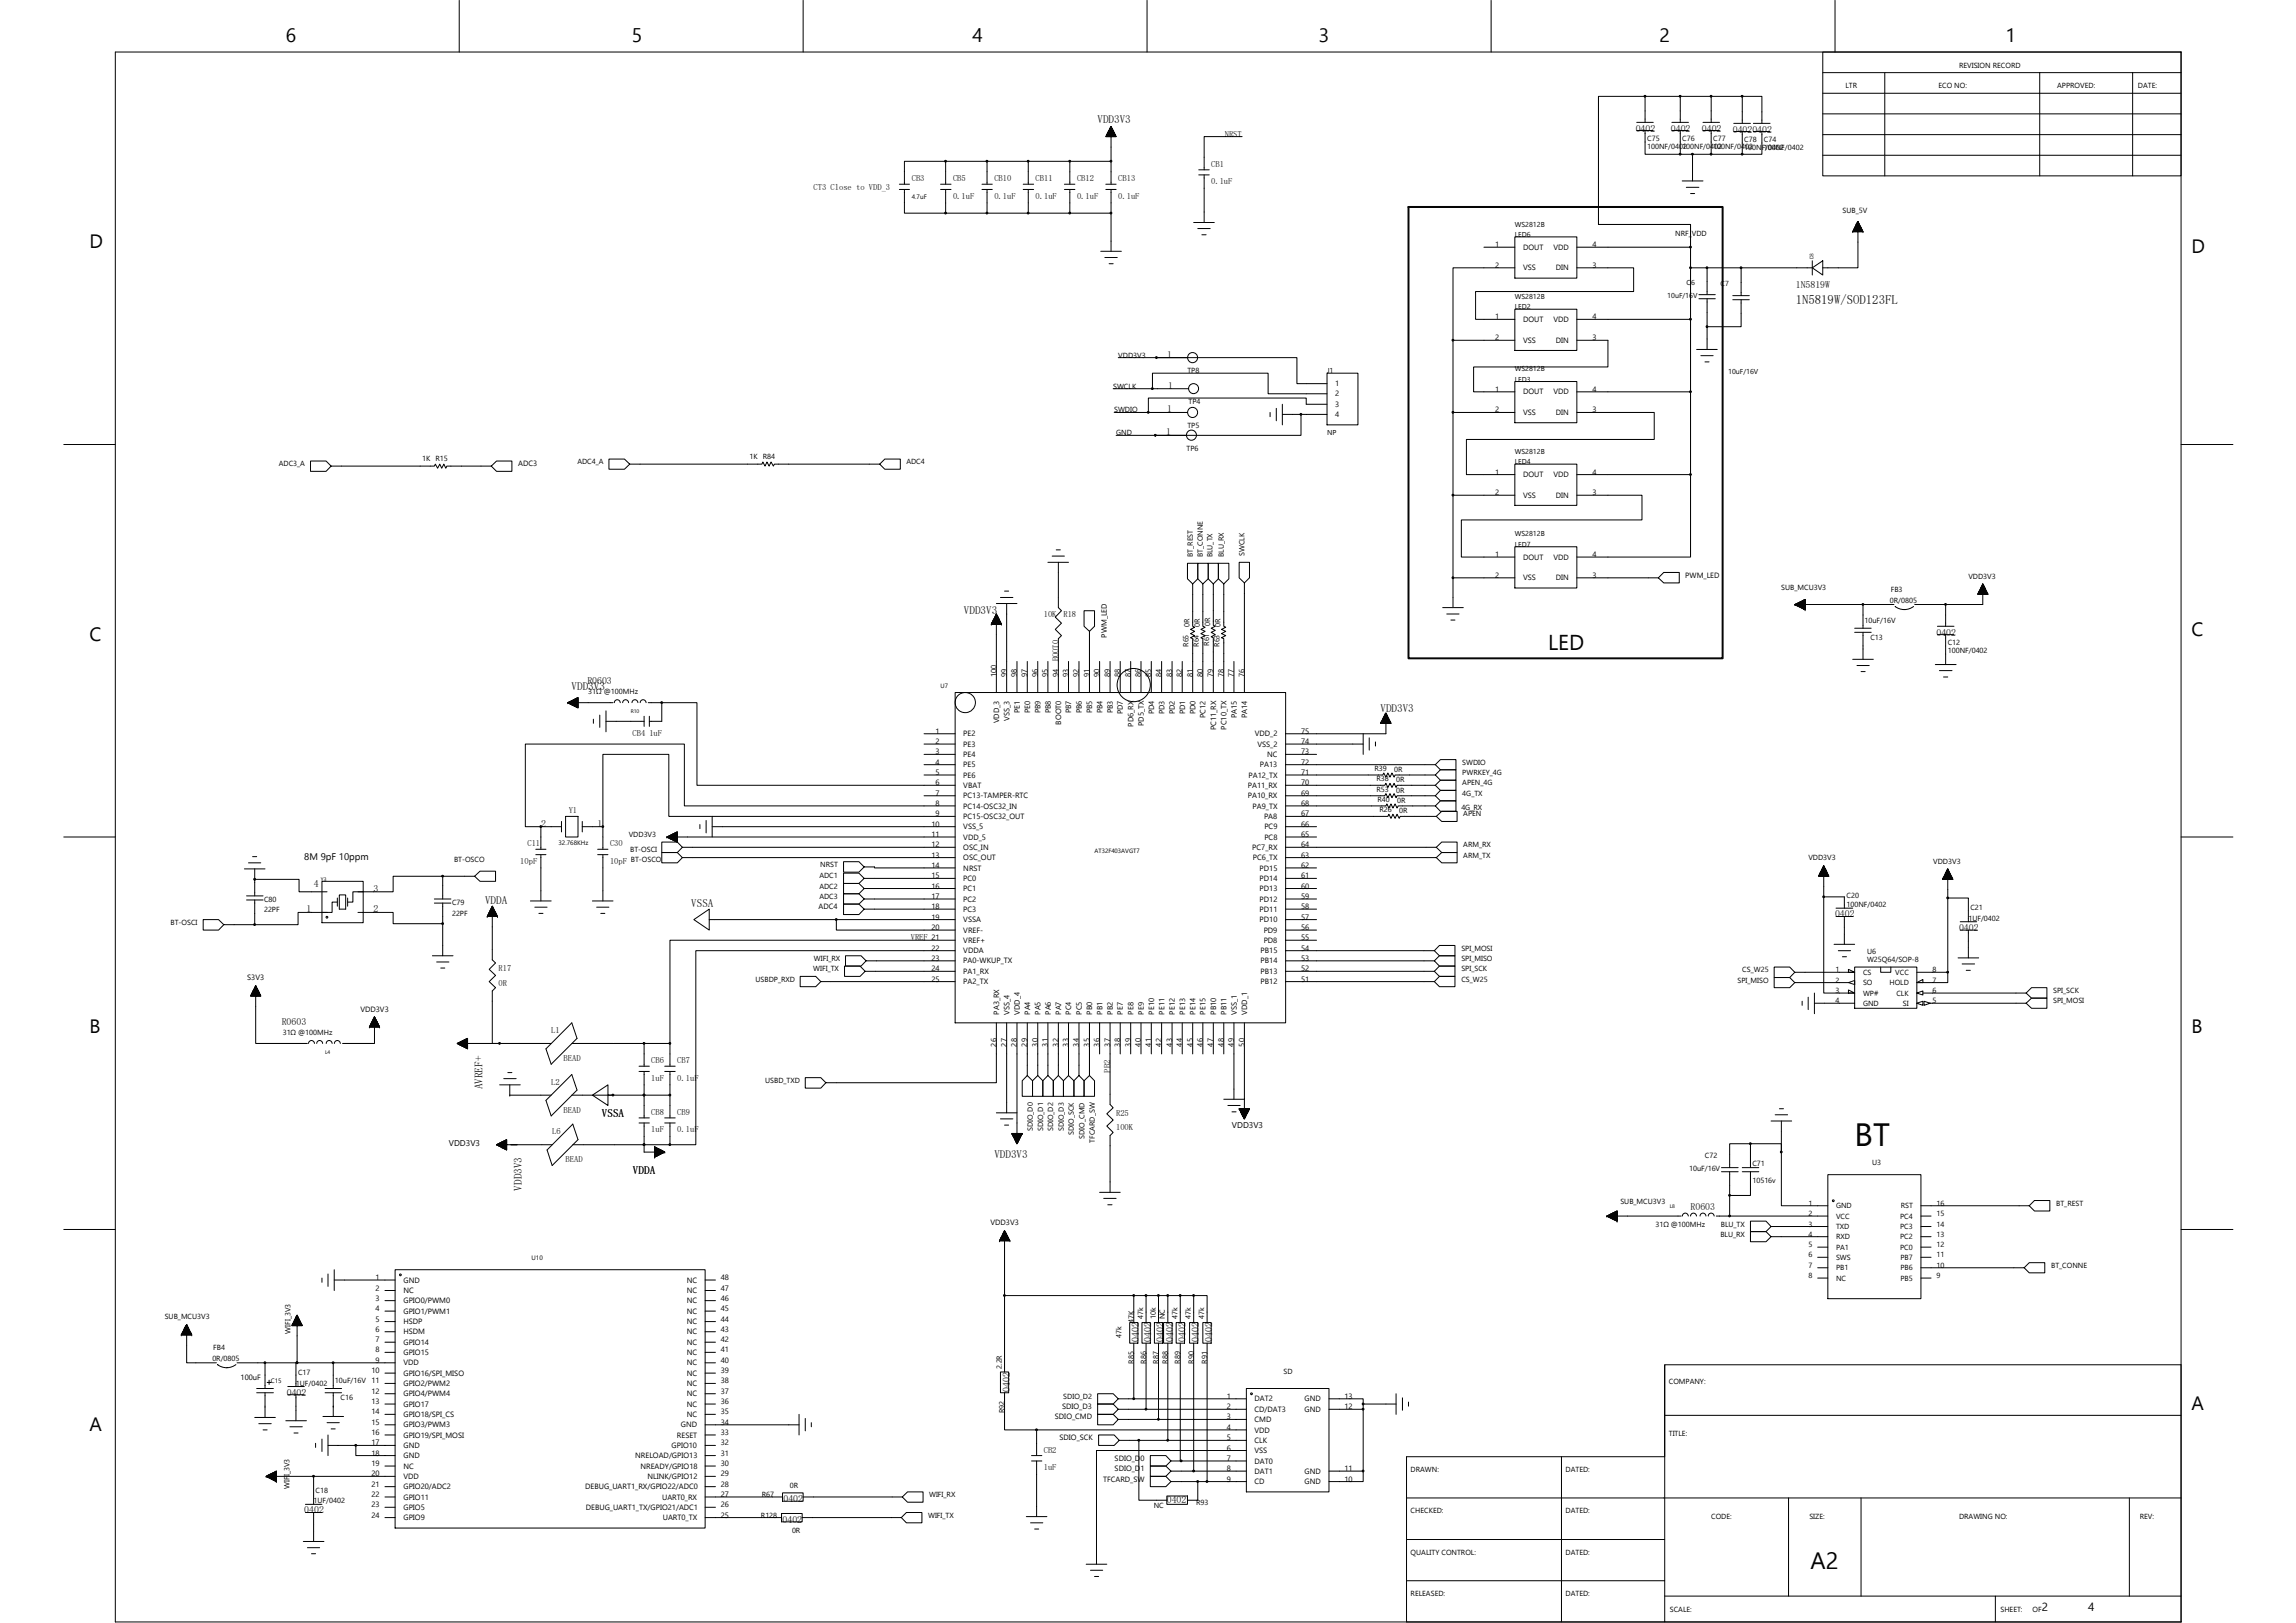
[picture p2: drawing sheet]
<svg xmlns="http://www.w3.org/2000/svg" width="297mm" height="210mm" viewBox="0 0 297 210" stroke-linecap="round" stroke-linejoin="round" font-family="sans-serif">
<defs><g id="words">
<text font-size="4.2" x="239.9" y="148.2">BT</text>
<text font-size="3.1" x="234.2" y="203">A2</text>
<text font-size="2.8" x="200.3" y="84.1">LED</text>
<g font-size="2.5">
<text x="37" y="5.4">6</text>
<text x="81.7" y="5.4">5</text>
<text x="125.8" y="5.4">4</text>
<text x="170.6" y="5.4">3</text>
<text x="214.7" y="5.4">2</text>
<text x="259.5" y="5.4">1</text>
<text x="11.6" y="32.1">D</text>
<text x="283.5" y="32.8">D</text>
<text x="11.6" y="82.9">C</text>
<text x="283.5" y="82.2">C</text>
<text x="11.6" y="133.7">B</text>
<text x="283.5" y="133.7">B</text>
<text x="11.6" y="185.1">A</text>
<text x="283.5" y="182.5">A</text>
</g>
<text font-size="1.7" x="232.3" y="39.3">1N5819W/SOD123FL</text>
<g font-size="1.5">
<text x="264.1" y="208.4">2</text>
<text x="270.1" y="208.4">4</text>
</g>
<g font-size="1.4">
<text x="142" y="16">VDD3V3</text>
<text x="124.7" y="79.5">VDD3V3</text>
<text x="74" y="89.3">VDD3V3</text>
<text x="178.6" y="92.1">VDD3V3</text>
<text x="62.8" y="116.9">VDDA</text>
<text x="89.4" y="117.3">VSSA</text>
<text x="62.4" y="140.9" transform="rotate(-90 62.4 140.9)">AVREF+</text>
<text x="77.9" y="144.5">VSSA</text>
<text x="128.6" y="149.8">VDD3V3</text>
<text x="67.5" y="154" transform="rotate(-90 67.5 154)">VDD3V3</text>
<text x="81.9" y="151.9">VDDA</text>
</g>
<g font-size="1.3">
<text x="211.6" y="17">0402</text>
<text x="216.2" y="17">0402</text>
<text x="220.2" y="17">0402</text>
<text x="224.2" y="17.1">04020402</text>
<text x="232.3" y="37.2">1N5819W</text>
<text x="151" y="46.3">1</text>
<text x="151" y="53.4">1</text>
<text x="151.1" y="50.3">1</text>
<text x="150.9" y="56.3">1</text>
<text x="250.5" y="82.2">0402</text>
<text x="76" y="88.5">R0603</text>
<text x="70" y="107">2</text>
<text x="77.3" y="107">1</text>
<text x="39.7" y="118">1</text>
<text x="40.6" y="114.7">4</text>
<text x="48.3" y="115.4">3</text>
<text x="48.3" y="118">2</text>
<text x="237.4" y="118.7">0402</text>
<text x="253.4" y="120.5">0402</text>
<text x="36.4" y="132.7">R0603</text>
<text x="218.7" y="156.5">R0603</text>
<text x="147.3" y="173.7" transform="rotate(-90 147.3 173.7)">0402</text>
<text x="148.9" y="173.7" transform="rotate(-90 148.9 173.7)">0402</text>
<text x="150.5" y="173.7" transform="rotate(-90 150.5 173.7)">0402</text>
<text x="151.8" y="173.7" transform="rotate(-90 151.8 173.7)">0402</text>
<text x="153.4" y="173.7" transform="rotate(-90 153.4 173.7)">0402</text>
<text x="155.1" y="173.7" transform="rotate(-90 155.1 173.7)">0402</text>
<text x="156.8" y="173.7" transform="rotate(-90 156.8 173.7)">0402</text>
<text x="37.1" y="180.6">0402</text>
<text x="130.7" y="180" transform="rotate(-90 130.7 180)">0402</text>
<text x="39.4" y="195.8">0402</text>
<text x="101.2" y="197">0402</text>
<text x="101.4" y="194.4">0402</text>
<text x="151" y="194.5">0402</text>
</g>
<text font-size="1.2" x="39.4" y="111.2">8M 9pF 10ppm</text>
<g font-size="1.1">
<text x="158.5" y="17.7">NRST</text>
<text x="118" y="23.4">CB3</text>
<text x="123.3" y="23.4">CB5</text>
<text x="128.6" y="23.4">CB10</text>
<text x="134" y="23.4">CB11</text>
<text x="139.3" y="23.4">CB12</text>
<text x="144.7" y="23.4">CB13</text>
<text x="156.7" y="21.6">CB1</text>
<text x="156.7" y="23.8">0.1uF</text>
<text x="105.3" y="24.6">CT3 Close to VDD_3</text>
<text x="123.3" y="25.7">0.1uF</text>
<text x="128.6" y="25.7">0.1uF</text>
<text x="134" y="25.7">0.1uF</text>
<text x="139.3" y="25.7">0.1uF</text>
<text x="144.7" y="25.7">0.1uF</text>
<text x="135" y="79.8">10K</text>
<text x="137.6" y="79.8">R18</text>
<text x="136.9" y="85.6" transform="rotate(-90 136.9 85.6)">BOOT0</text>
<text x="81.8" y="95.2">CB4 1uF</text>
<text x="73.6" y="105.2">Y1</text>
<text x="67.3" y="111.8">10pF</text>
<text x="68.2" y="109.5">C11</text>
<text x="78.9" y="109.5">C30</text>
<text x="78.9" y="111.8">10pF</text>
<text x="64.5" y="125.7">R17</text>
<text x="117.8" y="121.6">VREF 21</text>
<text x="64.5" y="127.5">0R</text>
<text x="71.3" y="133.7">L1</text>
<text x="72.9" y="137.3">BEAD</text>
<text x="84.3" y="137.5">CB6</text>
<text x="87.6" y="137.5">CB7</text>
<text x="71.3" y="140.4">L2</text>
<text x="72.9" y="144">BEAD</text>
<text x="84.3" y="139.8">1uF</text>
<text x="87.6" y="139.8">0.1uF</text>
<text x="143.6" y="138.8" transform="rotate(-90 143.6 138.8)">PB2</text>
<text x="58.1" y="148.2">VDD3V3</text>
<text x="71.4" y="146.8">L6</text>
<text x="84.3" y="144.2">CB8</text>
<text x="84.3" y="146.5">1uF</text>
<text x="87.6" y="144.2">CB9</text>
<text x="87.6" y="146.5">0.1uF</text>
<text x="144.4" y="144.4">R25</text>
<text x="144.4" y="146.2">100K</text>
<text x="159.4" y="145.9">VDD3V3</text>
<text x="73.2" y="150.4">BEAD</text>
<text x="135" y="187.9">CB2</text>
<text x="135" y="190.2">1uF</text>
</g>
<g font-size="1">
<text x="238.8" y="11.4">LTR</text>
<text x="250.8" y="11.4">ECO NO:</text>
<text x="253.4" y="8.7">REVISION RECORD</text>
<text x="266.1" y="11.4">APPROVED:</text>
<text x="276.6" y="11.4">DATE:</text>
<text x="213.1" y="18.2">C75</text>
<text x="213.1" y="19.3">100NF/0402</text>
<text x="217.6" y="18.2">C76</text>
<text x="217.6" y="19.3">100NF/0402</text>
<text x="221.6" y="18.2">C77</text>
<text x="221.6" y="19.3">100NF/0402</text>
<text x="225.7" y="18.4">C78</text>
<text x="225.7" y="19.4">100NF/0402</text>
<text x="228.2" y="18.4">C74</text>
<text x="228.2" y="19.4">100NF/0402</text>
<text x="238.4" y="27.6">SUB_5V</text>
<text x="193.4" y="32">1</text>
<text x="193.4" y="34.6">2</text>
<text x="197.1" y="32.3">DOUT</text>
<text x="197.1" y="35">VSS</text>
<text x="201" y="32.3">VDD</text>
<text x="201.3" y="35">DIN</text>
<text x="206" y="34.6">3</text>
<text x="206" y="32">4</text>
<text x="216.7" y="30.5">NRF_VDD</text>
<text x="193.4" y="41.3">1</text>
<text x="197.1" y="41.7">DOUT</text>
<text x="201" y="41.7">VDD</text>
<text x="206" y="41.3">4</text>
<text x="144.7" y="46.3">VDD3V3</text>
<text x="193.4" y="44">2</text>
<text x="197.1" y="44.4">VSS</text>
<text x="201.3" y="44.4">DIN</text>
<text x="206" y="44">3</text>
<text x="144" y="50.3">SWCLK</text>
<text x="144.1" y="53.4">SWDIO</text>
<text x="153.6" y="48.3">TP8</text>
<text x="153.8" y="52.3">TP4</text>
<text x="172.7" y="50">1</text>
<text x="172.7" y="51.3">2</text>
<text x="172.7" y="52.6">3</text>
<text x="172.7" y="54">4</text>
<text x="193.4" y="50.7">1</text>
<text x="193.4" y="53.4">2</text>
<text x="197.1" y="51">DOUT</text>
<text x="197.1" y="53.7">VSS</text>
<text x="201" y="51">VDD</text>
<text x="201.3" y="53.7">DIN</text>
<text x="206" y="53.4">3</text>
<text x="206" y="50.7">4</text>
<text x="54.6" y="59.6">1K R15</text>
<text x="97" y="59.4">1K R84</text>
<text x="144.4" y="56.3">GND</text>
<text x="153.5" y="58.3">TP6</text>
<text x="153.6" y="55.4">TP5</text>
<text x="36.1" y="60.3">ADC3_A</text>
<text x="67" y="60.3">ADC3</text>
<text x="74.7" y="60">ADC4_A</text>
<text x="117.3" y="60">ADC4</text>
<text x="193.4" y="61.4">1</text>
<text x="193.4" y="64.1">2</text>
<text x="197.1" y="61.7">DOUT</text>
<text x="197.1" y="64.4">VSS</text>
<text x="201" y="61.7">VDD</text>
<text x="201.3" y="64.4">DIN</text>
<text x="206" y="64.1">3</text>
<text x="206" y="61.4">4</text>
<text x="161" y="71.9" transform="rotate(-90 161 71.9)">SWCLK</text>
<text x="154.3" y="72.1" transform="rotate(-90 154.3 72.1)">BT_REST</text>
<text x="155.6" y="72.1" transform="rotate(-90 155.6 72.1)">BT_CONNE</text>
<text x="156.9" y="72.1" transform="rotate(-90 156.9 72.1)">BLU_TX</text>
<text x="158.3" y="72.1" transform="rotate(-90 158.3 72.1)">BLU_RX</text>
<text x="193.4" y="72.1">1</text>
<text x="193.4" y="74.8">2</text>
<text x="197.1" y="72.4">DOUT</text>
<text x="197.1" y="75.1">VSS</text>
<text x="201" y="72.4">VDD</text>
<text x="201.3" y="75.1">DIN</text>
<text x="206" y="74.8">3</text>
<text x="206" y="72.1">4</text>
<text x="218" y="74.8">PWM_LED</text>
<text x="230.4" y="76.3">SUB_MCU3V3</text>
<text x="244.5" y="78">0R/0805</text>
<text x="244.6" y="76.6">FB3</text>
<text x="254.7" y="74.9">VDD3V3</text>
<text x="143.2" y="82.5" transform="rotate(-90 143.2 82.5)">PWM_LED</text>
<text x="153.8" y="83.7" transform="rotate(-90 153.8 83.7)">R65</text>
<text x="153.9" y="81.2" transform="rotate(-90 153.9 81.2)">0R</text>
<text x="155.1" y="83.7" transform="rotate(-90 155.1 83.7)">R64</text>
<text x="155.2" y="81.2" transform="rotate(-90 155.2 81.2)">0R</text>
<text x="156.4" y="83.6" transform="rotate(-90 156.4 83.6)">R61</text>
<text x="156.6" y="81" transform="rotate(-90 156.6 81)">0R</text>
<text x="157.8" y="83.7" transform="rotate(-90 157.8 83.7)">R63</text>
<text x="157.9" y="81.2" transform="rotate(-90 157.9 81.2)">0R</text>
<text x="241.2" y="80.6">10uF/16V</text>
<text x="242" y="82.8">C13</text>
<text x="252" y="83.4">C12</text>
<text x="76.1" y="89.9">31Ω @100MHz</text>
<text x="128.9" y="87.6" transform="rotate(-90 128.9 87.6)">100</text>
<text x="130.2" y="87.6" transform="rotate(-90 130.2 87.6)">99</text>
<text x="131.6" y="87.6" transform="rotate(-90 131.6 87.6)">98</text>
<text x="132.9" y="87.6" transform="rotate(-90 132.9 87.6)">97</text>
<text x="134.3" y="87.6" transform="rotate(-90 134.3 87.6)">96</text>
<text x="135.6" y="87.6" transform="rotate(-90 135.6 87.6)">95</text>
<text x="136.9" y="87.6" transform="rotate(-90 136.9 87.6)">94</text>
<text x="138.2" y="87.6" transform="rotate(-90 138.2 87.6)">93</text>
<text x="139.6" y="87.6" transform="rotate(-90 139.6 87.6)">92</text>
<text x="140.9" y="87.6" transform="rotate(-90 140.9 87.6)">91</text>
<text x="142.3" y="87.6" transform="rotate(-90 142.3 87.6)">90</text>
<text x="143.6" y="87.6" transform="rotate(-90 143.6 87.6)">89</text>
<text x="144.9" y="87.6" transform="rotate(-90 144.9 87.6)">88</text>
<text x="146.3" y="87.6" transform="rotate(-90 146.3 87.6)">87</text>
<text x="147.6" y="87.6" transform="rotate(-90 147.6 87.6)">86</text>
<text x="148.9" y="87.6" transform="rotate(-90 148.9 87.6)">85</text>
<text x="150.3" y="87.6" transform="rotate(-90 150.3 87.6)">84</text>
<text x="151.6" y="87.6" transform="rotate(-90 151.6 87.6)">83</text>
<text x="152.9" y="87.6" transform="rotate(-90 152.9 87.6)">82</text>
<text x="154.3" y="87.6" transform="rotate(-90 154.3 87.6)">81</text>
<text x="155.6" y="87.6" transform="rotate(-90 155.6 87.6)">80</text>
<text x="157" y="87.6" transform="rotate(-90 157 87.6)">79</text>
<text x="158.3" y="87.6" transform="rotate(-90 158.3 87.6)">78</text>
<text x="159.6" y="87.6" transform="rotate(-90 159.6 87.6)">77</text>
<text x="161" y="87.6" transform="rotate(-90 161 87.6)">76</text>
<text x="252" y="84.5">100NF/0402</text>
<text x="121" y="94.9">1</text>
<text x="124.6" y="95.3">PE2</text>
<text x="129.3" y="93.6" transform="rotate(-90 129.3 93.6)">VDD_3</text>
<text x="130.6" y="93.3" transform="rotate(-90 130.6 93.3)">VSS_3</text>
<text x="131.9" y="92.2" transform="rotate(-90 131.9 92.2)">PE1</text>
<text x="133.3" y="92.2" transform="rotate(-90 133.3 92.2)">PE0</text>
<text x="134.6" y="92.3" transform="rotate(-90 134.6 92.3)">PB9</text>
<text x="135.9" y="92.3" transform="rotate(-90 135.9 92.3)">PB8</text>
<text x="137.3" y="93.7" transform="rotate(-90 137.3 93.7)">BOOT0</text>
<text x="138.6" y="92.3" transform="rotate(-90 138.6 92.3)">PB7</text>
<text x="140" y="92.3" transform="rotate(-90 140 92.3)">PB6</text>
<text x="141.3" y="92.3" transform="rotate(-90 141.3 92.3)">PB5</text>
<text x="142.6" y="92.3" transform="rotate(-90 142.6 92.3)">PB4</text>
<text x="144" y="92.3" transform="rotate(-90 144 92.3)">PB3</text>
<text x="145.3" y="92.4" transform="rotate(-90 145.3 92.4)">PD7</text>
<text x="146.6" y="94" transform="rotate(-90 146.6 94)">PD6_RX</text>
<text x="148" y="93.9" transform="rotate(-90 148 93.9)">PD5_TX</text>
<text x="149.3" y="92.4" transform="rotate(-90 149.3 92.4)">PD4</text>
<text x="150.6" y="92.4" transform="rotate(-90 150.6 92.4)">PD3</text>
<text x="152" y="92.4" transform="rotate(-90 152 92.4)">PD2</text>
<text x="153.3" y="92.4" transform="rotate(-90 153.3 92.4)">PD1</text>
<text x="154.7" y="92.4" transform="rotate(-90 154.7 92.4)">PD0</text>
<text x="156" y="92.9" transform="rotate(-90 156 92.9)">PC12</text>
<text x="157.3" y="94.5" transform="rotate(-90 157.3 94.5)">PC11_RX</text>
<text x="158.7" y="94.4" transform="rotate(-90 158.7 94.4)">PC10_TX</text>
<text x="160" y="92.9" transform="rotate(-90 160 92.9)">PA15</text>
<text x="161.4" y="92.9" transform="rotate(-90 161.4 92.9)">PA14</text>
<text x="162.3" y="95.3">VDD_2</text>
<text x="168.3" y="94.9">75</text>
<text x="121" y="96.3">2</text>
<text x="121" y="97.6">3</text>
<text x="121" y="98.9">4</text>
<text x="121" y="100.3">5</text>
<text x="121" y="101.6">6</text>
<text x="124.6" y="96.6">PE3</text>
<text x="124.6" y="97.9">PE4</text>
<text x="124.6" y="99.3">PE5</text>
<text x="124.6" y="100.6">PE6</text>
<text x="124.6" y="101.9">VBAT</text>
<text x="161.4" y="101.9">PA11_RX</text>
<text x="161.5" y="100.6">PA12_TX</text>
<text x="162.7" y="96.6">VSS_2</text>
<text x="163" y="99.3">PA13</text>
<text x="163.9" y="97.9">NC</text>
<text x="168.3" y="98.9">72</text>
<text x="168.3" y="100.3">71</text>
<text x="168.3" y="101.6">70</text>
<text x="168.3" y="97.6">73</text>
<text x="168.3" y="96.3">74</text>
<text x="177.8" y="99.7">R39</text>
<text x="178.1" y="101.1">R38</text>
<text x="180.4" y="99.9">0R</text>
<text x="180.6" y="101.2">0R</text>
<text x="189.2" y="100.3">PWRKEY_4G</text>
<text x="189.2" y="101.6">APEN_4G</text>
<text x="189.2" y="98.9">SWDIO</text>
<text x="120.5" y="107">10</text>
<text x="121" y="103">7</text>
<text x="121" y="104.3">8</text>
<text x="121" y="105.6">9</text>
<text x="124.6" y="103.3">PC13-TAMPER-RTC</text>
<text x="124.6" y="104.6">PC14-OSC32_IN</text>
<text x="124.6" y="106">PC15-OSC32_OUT</text>
<text x="124.6" y="107.3">VSS_5</text>
<text x="161.4" y="103.3">PA10_RX</text>
<text x="162" y="104.6">PA9_TX</text>
<text x="163.5" y="106">PA8</text>
<text x="163.6" y="107.3">PC9</text>
<text x="168.3" y="107">66</text>
<text x="168.3" y="104.3">68</text>
<text x="168.3" y="105.6">67</text>
<text x="168.3" y="103">69</text>
<text x="178.1" y="102.4">R53</text>
<text x="178.2" y="103.7">R40</text>
<text x="178.5" y="105.1">R26</text>
<text x="180.6" y="102.6">0R</text>
<text x="180.7" y="103.9">0R</text>
<text x="181" y="105.2">0R</text>
<text x="189.1" y="104.8">4G_RX</text>
<text x="189.2" y="103">4G_TX</text>
<text x="189.3" y="105.6">APEN</text>
<text x="58.7" y="111.5">BT-OSCO</text>
<text x="81.3" y="108.3">VDD3V3</text>
<text x="81.5" y="110.2">BT-OSCI</text>
<text x="81.6" y="111.5">BT-OSCO</text>
<text x="106" y="113.6">ADC1</text>
<text x="106.1" y="112.2">NRST</text>
<text x="120.5" y="108.3">11</text>
<text x="120.5" y="109.6">12</text>
<text x="120.5" y="111">13</text>
<text x="120.5" y="112.3">14</text>
<text x="120.5" y="113.6">15</text>
<text x="124.6" y="108.6">VDD_5</text>
<text x="124.6" y="110">OSC_IN</text>
<text x="124.6" y="111.3">OSC_OUT</text>
<text x="124.6" y="112.6">NRST</text>
<text x="124.6" y="114">PC0</text>
<text x="162" y="110">PC7_RX</text>
<text x="162.1" y="111.3">PC6_TX</text>
<text x="163" y="114">PD14</text>
<text x="163" y="112.6">PD15</text>
<text x="163.6" y="108.6">PC8</text>
<text x="168.3" y="113.6">61</text>
<text x="168.3" y="112.3">62</text>
<text x="168.3" y="108.3">65</text>
<text x="168.3" y="109.6">64</text>
<text x="168.3" y="111">63</text>
<text x="189.3" y="109.6">ARM_RX</text>
<text x="189.3" y="111">ARM_TX</text>
<text x="234" y="111.3">VDD3V3</text>
<text x="250.1" y="111.8">VDD3V3</text>
<text x="22.1" y="119.6">BT-OSCI</text>
<text x="34.2" y="116.7">C80</text>
<text x="34.2" y="118">22PF</text>
<text x="58.5" y="117.1">C79</text>
<text x="58.5" y="118.4">22PF</text>
<text x="105.9" y="117.6">ADC4</text>
<text x="106" y="116.3">ADC3</text>
<text x="106" y="115">ADC2</text>
<text x="120.5" y="115">16</text>
<text x="120.5" y="116.3">17</text>
<text x="120.5" y="117.6">18</text>
<text x="120.5" y="119">19</text>
<text x="124.6" y="115.3">PC1</text>
<text x="124.6" y="116.6">PC2</text>
<text x="124.6" y="118">PC3</text>
<text x="124.6" y="119.3">VSSA</text>
<text x="163" y="115.3">PD13</text>
<text x="163" y="116.6">PD12</text>
<text x="163" y="118">PD11</text>
<text x="163" y="119.3">PD10</text>
<text x="168.3" y="115">60</text>
<text x="168.3" y="116.3">59</text>
<text x="168.3" y="117.6">58</text>
<text x="168.3" y="119">57</text>
<text x="238.9" y="116.2">C20</text>
<text x="238.9" y="117.4">100NF/0402</text>
<text x="254.7" y="119.1">1UF/0402</text>
<text x="254.9" y="117.8">C21</text>
<text x="105.2" y="125.7">WIFI_TX</text>
<text x="105.3" y="124.3">WIFI_RX</text>
<text x="120.5" y="120.3">20</text>
<text x="120.5" y="123">22</text>
<text x="120.5" y="124.3">23</text>
<text x="120.5" y="125.7">24</text>
<text x="124.6" y="120.7">VREF-</text>
<text x="124.6" y="122">VREF+</text>
<text x="124.6" y="123.3">VDDA</text>
<text x="124.6" y="124.7">PA0-WKUP_TX</text>
<text x="163.1" y="123.3">PB15</text>
<text x="163.1" y="124.7">PB14</text>
<text x="163.5" y="120.7">PD9</text>
<text x="163.5" y="122">PD8</text>
<text x="168.3" y="123">54</text>
<text x="168.3" y="124.3">53</text>
<text x="168.3" y="125.7">52</text>
<text x="168.3" y="120.3">56</text>
<text x="168.3" y="121.6">55</text>
<text x="189.1" y="125.7">SPI_SCK</text>
<text x="189.1" y="124.3">SPI_MISO</text>
<text x="189.1" y="123">SPI_MOSI</text>
<text x="225.4" y="125.8">CS_W25</text>
<text x="237.4" y="125.8">1</text>
<text x="241.6" y="123.4">U6</text>
<text x="241.6" y="124.5">W25Q64/SOP-8</text>
<text x="250" y="125.8">8</text>
<text x="32" y="126.9">S3V3</text>
<text x="46.6" y="130.9">VDD3V3</text>
<text x="97.7" y="127">USBDP_RXD</text>
<text x="120.5" y="127">25</text>
<text x="124.6" y="126">PA1_RX</text>
<text x="124.6" y="127.3">PA2_TX</text>
<text x="129.3" y="131.3" transform="rotate(-90 129.3 131.3)">PA3_RX</text>
<text x="130.6" y="131.3" transform="rotate(-90 130.6 131.3)">VSS_4</text>
<text x="131.9" y="131.3" transform="rotate(-90 131.9 131.3)">VDD_4</text>
<text x="133.3" y="131.3" transform="rotate(-90 133.3 131.3)">PA4</text>
<text x="134.6" y="131.3" transform="rotate(-90 134.6 131.3)">PA5</text>
<text x="135.9" y="131.3" transform="rotate(-90 135.9 131.3)">PA6</text>
<text x="137.3" y="131.3" transform="rotate(-90 137.3 131.3)">PA7</text>
<text x="138.6" y="131.3" transform="rotate(-90 138.6 131.3)">PC4</text>
<text x="140" y="131.3" transform="rotate(-90 140 131.3)">PC5</text>
<text x="141.3" y="131.3" transform="rotate(-90 141.3 131.3)">PB0</text>
<text x="142.6" y="131.3" transform="rotate(-90 142.6 131.3)">PB1</text>
<text x="144" y="131.3" transform="rotate(-90 144 131.3)">PB2</text>
<text x="145.3" y="131.3" transform="rotate(-90 145.3 131.3)">PE7</text>
<text x="146.6" y="131.3" transform="rotate(-90 146.6 131.3)">PE8</text>
<text x="148" y="131.3" transform="rotate(-90 148 131.3)">PE9</text>
<text x="149.3" y="131.3" transform="rotate(-90 149.3 131.3)">PE10</text>
<text x="150.6" y="131.3" transform="rotate(-90 150.6 131.3)">PE11</text>
<text x="152" y="131.3" transform="rotate(-90 152 131.3)">PE12</text>
<text x="153.3" y="131.3" transform="rotate(-90 153.3 131.3)">PE13</text>
<text x="154.7" y="131.3" transform="rotate(-90 154.7 131.3)">PE14</text>
<text x="156" y="131.3" transform="rotate(-90 156 131.3)">PE15</text>
<text x="157.3" y="131.3" transform="rotate(-90 157.3 131.3)">PB10</text>
<text x="158.7" y="131.3" transform="rotate(-90 158.7 131.3)">PB11</text>
<text x="160" y="131.3" transform="rotate(-90 160 131.3)">VSS_1</text>
<text x="161.4" y="131.3" transform="rotate(-90 161.4 131.3)">VDD_1</text>
<text x="163.1" y="126">PB13</text>
<text x="163.1" y="127.3">PB12</text>
<text x="168.3" y="127">51</text>
<text x="189.1" y="127">CS_W25</text>
<text x="224.8" y="127.1">SPI_MISO</text>
<text x="237.4" y="127.1">2</text>
<text x="237.4" y="128.5">3</text>
<text x="237.4" y="129.8">4</text>
<text x="241" y="126.1">CS</text>
<text x="241" y="127.5">SO</text>
<text x="241" y="128.8">WP#</text>
<text x="241" y="130.1">GND</text>
<text x="244.5" y="127.5">HOLD</text>
<text x="245.2" y="126.1">VCC</text>
<text x="245.3" y="128.8">CLK</text>
<text x="246.2" y="130.1">SI</text>
<text x="250" y="129.8">5</text>
<text x="250" y="128.5">6</text>
<text x="250" y="127.1">7</text>
<text x="265.6" y="128.5">SPI_SCK</text>
<text x="265.6" y="129.8">SPI_MOSI</text>
<text x="36.6" y="133.9">31Ω @100MHz</text>
<text x="128.9" y="135.4" transform="rotate(-90 128.9 135.4)">26</text>
<text x="130.2" y="135.4" transform="rotate(-90 130.2 135.4)">27</text>
<text x="131.6" y="135.4" transform="rotate(-90 131.6 135.4)">28</text>
<text x="132.9" y="135.4" transform="rotate(-90 132.9 135.4)">29</text>
<text x="134.3" y="135.4" transform="rotate(-90 134.3 135.4)">30</text>
<text x="135.6" y="135.4" transform="rotate(-90 135.6 135.4)">31</text>
<text x="136.9" y="135.4" transform="rotate(-90 136.9 135.4)">32</text>
<text x="138.2" y="135.4" transform="rotate(-90 138.2 135.4)">33</text>
<text x="139.6" y="135.4" transform="rotate(-90 139.6 135.4)">34</text>
<text x="140.9" y="135.4" transform="rotate(-90 140.9 135.4)">35</text>
<text x="142.3" y="135.4" transform="rotate(-90 142.3 135.4)">36</text>
<text x="143.6" y="135.4" transform="rotate(-90 143.6 135.4)">37</text>
<text x="144.9" y="135.4" transform="rotate(-90 144.9 135.4)">38</text>
<text x="146.3" y="135.4" transform="rotate(-90 146.3 135.4)">39</text>
<text x="147.6" y="135.4" transform="rotate(-90 147.6 135.4)">40</text>
<text x="148.9" y="135.4" transform="rotate(-90 148.9 135.4)">41</text>
<text x="150.3" y="135.4" transform="rotate(-90 150.3 135.4)">42</text>
<text x="151.6" y="135.4" transform="rotate(-90 151.6 135.4)">43</text>
<text x="152.9" y="135.4" transform="rotate(-90 152.9 135.4)">44</text>
<text x="154.3" y="135.4" transform="rotate(-90 154.3 135.4)">45</text>
<text x="155.6" y="135.4" transform="rotate(-90 155.6 135.4)">46</text>
<text x="157" y="135.4" transform="rotate(-90 157 135.4)">47</text>
<text x="158.3" y="135.4" transform="rotate(-90 158.3 135.4)">48</text>
<text x="159.6" y="135.4" transform="rotate(-90 159.6 135.4)">49</text>
<text x="161" y="135.4" transform="rotate(-90 161 135.4)">50</text>
<text x="99" y="140.1">USBD_TXD</text>
<text x="133.6" y="146.4" transform="rotate(-90 133.6 146.4)">SDIO_D0</text>
<text x="135" y="146.4" transform="rotate(-90 135 146.4)">SDIO_D1</text>
<text x="136.3" y="146.4" transform="rotate(-90 136.3 146.4)">SDIO_D2</text>
<text x="137.6" y="146.4" transform="rotate(-90 137.6 146.4)">SDIO_D3</text>
<text x="138.9" y="146.8" transform="rotate(-90 138.9 146.8)">SDIO_SCK</text>
<text x="140.3" y="147.3" transform="rotate(-90 140.3 147.3)">SDIO_CMD</text>
<text x="141.6" y="147.8" transform="rotate(-90 141.6 147.8)">TFCARD_SW</text>
<text x="220.6" y="149.9">C72</text>
<text x="209.6" y="155.7">SUB_MCU3V3</text>
<text x="218.5" y="151.5">10uF/16V</text>
<text x="226.7" y="150.9">C71</text>
<text x="226.7" y="153.1">10516v</text>
<text x="234" y="156">1</text>
<text x="242.2" y="150.7">U3</text>
<text x="250.5" y="156">16</text>
<text x="266" y="156">BT_REST</text>
<text x="128.1" y="158.5">VDD3V3</text>
<text x="214.2" y="158.7">31Ω @100MHz</text>
<text x="222.6" y="160">BLU_RX</text>
<text x="222.6" y="158.7">BLU_TX</text>
<text x="234" y="157.3">2</text>
<text x="234" y="158.7">3</text>
<text x="234" y="160">4</text>
<text x="234" y="161.4">5</text>
<text x="237.5" y="156.3">GND</text>
<text x="237.5" y="157.7">VCC</text>
<text x="237.5" y="159">TXD</text>
<text x="237.5" y="160.3">RXD</text>
<text x="237.5" y="161.7">PA1</text>
<text x="245.8" y="161.7">PC0</text>
<text x="245.8" y="160.3">PC2</text>
<text x="245.8" y="159">PC3</text>
<text x="245.8" y="157.7">PC4</text>
<text x="245.9" y="156.3">RST</text>
<text x="250.5" y="161.4">12</text>
<text x="250.5" y="160">13</text>
<text x="250.5" y="158.7">14</text>
<text x="250.5" y="157.3">15</text>
<text x="48.6" y="165.6">1</text>
<text x="48.6" y="167">2</text>
<text x="52.2" y="165.9">GND</text>
<text x="52.2" y="167.3">NC</text>
<text x="88.9" y="167.3">NC</text>
<text x="88.9" y="165.9">NC</text>
<text x="93.2" y="167">47</text>
<text x="93.2" y="165.6">48</text>
<text x="234" y="162.7">6</text>
<text x="234" y="164">7</text>
<text x="234" y="165.4">8</text>
<text x="237.5" y="163">SWS</text>
<text x="237.5" y="164.4">PB1</text>
<text x="237.5" y="165.7">NC</text>
<text x="245.9" y="165.7">PB5</text>
<text x="245.9" y="164.4">PB6</text>
<text x="245.9" y="163">PB7</text>
<text x="250.5" y="165.4">9</text>
<text x="250.5" y="164">10</text>
<text x="250.5" y="162.7">11</text>
<text x="265.4" y="164">BT_CONNE</text>
<text x="21.3" y="170.7">SUB_MCU3V3</text>
<text x="37.6" y="172.6" transform="rotate(-90 37.6 172.6)">WIFI_3V3</text>
<text x="48.6" y="168.3">3</text>
<text x="48.6" y="169.6">4</text>
<text x="48.6" y="171">5</text>
<text x="48.6" y="172.3">6</text>
<text x="48.6" y="173.7">7</text>
<text x="52.2" y="168.6">GPIO0/PWM0</text>
<text x="52.2" y="170">GPIO1/PWM1</text>
<text x="52.2" y="171.3">HSDP</text>
<text x="52.2" y="172.6">HSDM</text>
<text x="52.2" y="174">GPIO14</text>
<text x="88.9" y="174">NC</text>
<text x="88.9" y="172.6">NC</text>
<text x="88.9" y="171.3">NC</text>
<text x="88.9" y="170">NC</text>
<text x="88.9" y="168.6">NC</text>
<text x="93.2" y="173.7">42</text>
<text x="93.2" y="172.3">43</text>
<text x="93.2" y="171">44</text>
<text x="93.2" y="169.6">45</text>
<text x="93.2" y="168.3">46</text>
<text x="145.1" y="173.1" transform="rotate(-90 145.1 173.1)">47k</text>
<text x="146.7" y="171.1" transform="rotate(-90 146.7 171.1)">47K</text>
<text x="147.9" y="170.7" transform="rotate(-90 147.9 170.7)">47k</text>
<text x="149.5" y="170.7" transform="rotate(-90 149.5 170.7)">10k</text>
<text x="150.7" y="170.7" transform="rotate(-90 150.7 170.7)">NC</text>
<text x="152.3" y="170.7" transform="rotate(-90 152.3 170.7)">47k</text>
<text x="154.1" y="170.7" transform="rotate(-90 154.1 170.7)">47k</text>
<text x="155.8" y="170.7" transform="rotate(-90 155.8 170.7)">47k</text>
<text x="27.5" y="176">0R/0805</text>
<text x="27.6" y="174.7">FB4</text>
<text x="31.1" y="178.6">100uF</text>
<text x="38.3" y="179.3">1UF/0402</text>
<text x="38.6" y="177.9">C17</text>
<text x="43.3" y="179">10uF/16V 11</text>
<text x="48" y="177.7">10</text>
<text x="48.6" y="175">8</text>
<text x="48.6" y="176.3">9</text>
<text x="52.2" y="175.3">GPIO15</text>
<text x="52.2" y="176.7">VDD</text>
<text x="52.2" y="178">GPIO16/SPI_MISO</text>
<text x="52.2" y="179.3">GPIO2/PWM2</text>
<text x="88.9" y="179.3">NC</text>
<text x="88.9" y="178">NC</text>
<text x="88.9" y="176.7">NC</text>
<text x="88.9" y="175.3">NC</text>
<text x="93.2" y="179">38</text>
<text x="93.2" y="177.7">39</text>
<text x="93.2" y="176.3">40</text>
<text x="93.2" y="175">41</text>
<text x="129.6" y="177.1" transform="rotate(-90 129.6 177.1)">2.2R</text>
<text x="146.7" y="176.4" transform="rotate(-90 146.7 176.4)">R85</text>
<text x="148.3" y="176.4" transform="rotate(-90 148.3 176.4)">R86</text>
<text x="149.9" y="176.4" transform="rotate(-90 149.9 176.4)">R87</text>
<text x="151.1" y="176.4" transform="rotate(-90 151.1 176.4)">R88</text>
<text x="152.7" y="176.4" transform="rotate(-90 152.7 176.4)">R89</text>
<text x="154.4" y="176.4" transform="rotate(-90 154.4 176.4)">R90</text>
<text x="156.2" y="176.4" transform="rotate(-90 156.2 176.4)">R91</text>
<text x="166.1" y="177.8">SD</text>
<text x="215.9" y="179.1">COMPANY:</text>
<text x="44.1" y="181.1">C16</text>
<text x="48" y="180.3">12</text>
<text x="48" y="181.7">13</text>
<text x="48" y="183">14</text>
<text x="48" y="184.3">15</text>
<text x="48" y="185.7">16</text>
<text x="52.2" y="180.7">GPIO4/PWM4</text>
<text x="52.2" y="182">GPIO17</text>
<text x="52.2" y="183.3">GPIO18/SPI_CS</text>
<text x="52.2" y="184.7">GPIO3/PWM3</text>
<text x="52.2" y="186">GPIO19/SPI_MOSI</text>
<text x="87.6" y="186">RESET</text>
<text x="88.1" y="184.7">GND</text>
<text x="88.9" y="183.3">NC</text>
<text x="88.9" y="182">NC</text>
<text x="88.9" y="180.7">NC</text>
<text x="93.2" y="185.7">33</text>
<text x="93.2" y="184.3">34</text>
<text x="93.2" y="183">35</text>
<text x="93.2" y="181.7">36</text>
<text x="93.2" y="180.3">37</text>
<text x="130" y="182.9" transform="rotate(-90 130 182.9)">R92</text>
<text x="136.5" y="183.6">SDIO_CMD</text>
<text x="137.4" y="182.3">SDIO_D3</text>
<text x="137.6" y="181">SDIO_D2</text>
<text x="158.7" y="185">4</text>
<text x="158.7" y="183.6">3</text>
<text x="158.7" y="182.3">2</text>
<text x="158.7" y="181">1</text>
<text x="162.3" y="185.3">VDD</text>
<text x="162.3" y="184">CMD</text>
<text x="162.3" y="182.7">CD/DAT3</text>
<text x="162.3" y="181.3">DAT2</text>
<text x="168.8" y="181.3">GND</text>
<text x="168.8" y="182.7">GND</text>
<text x="173.9" y="181">13</text>
<text x="173.9" y="182.3">12</text>
<text x="215.9" y="185.8">TITLE:</text>
<text x="48" y="187">17</text>
<text x="48" y="188.3">18</text>
<text x="48" y="189.7">19</text>
<text x="48" y="191">20</text>
<text x="52.2" y="187.3">GND</text>
<text x="52.2" y="188.7">GND</text>
<text x="52.2" y="190">NC</text>
<text x="52.2" y="191.3">VDD</text>
<text x="82.2" y="188.7">NRELOAD/GPIO13</text>
<text x="82.9" y="190">NREADY/GPIO18</text>
<text x="83.8" y="191.3">NLINK/GPIO12</text>
<text x="86.9" y="187.3">GPIO10</text>
<text x="93.2" y="191">29</text>
<text x="93.2" y="189.7">30</text>
<text x="93.2" y="188.3">31</text>
<text x="93.2" y="187">32</text>
<text x="137.1" y="186.4">SDIO_SCK</text>
<text x="142.7" y="191.7">TFCARD_SW</text>
<text x="144.2" y="189">SDIO_D0</text>
<text x="144.2" y="190.3">SDIO_D1</text>
<text x="158.7" y="191.7">9</text>
<text x="158.7" y="190.3">8</text>
<text x="158.7" y="189">7</text>
<text x="158.7" y="187.7">6</text>
<text x="158.7" y="186.4">5</text>
<text x="162.3" y="190.7">DAT1</text>
<text x="162.3" y="189.4">DAT0</text>
<text x="162.3" y="188">VSS</text>
<text x="162.3" y="186.7">CLK</text>
<text x="168.8" y="190.7">GND</text>
<text x="173.9" y="190.3">11</text>
<text x="173.9" y="191.7">10</text>
<text x="182.5" y="190.5">DRAWN:</text>
<text x="202.5" y="190.5">DATED:</text>
<text x="37.4" y="192.6" transform="rotate(-90 37.4 192.6)">WIFI_3V3</text>
<text x="40.6" y="194.5">1UF/0402</text>
<text x="40.8" y="193.1">C18</text>
<text x="48" y="192.3">21</text>
<text x="48" y="193.7">22</text>
<text x="48" y="195">23</text>
<text x="48" y="196.3">24</text>
<text x="52.2" y="192.7">GPIO20/ADC2</text>
<text x="52.2" y="194">GPIO11</text>
<text x="52.2" y="195.3">GPIO5</text>
<text x="52.2" y="196.7">GPIO9</text>
<text x="75.7" y="192.7">DEBUG_UART1_RX/GPIO22/ADC0</text>
<text x="75.8" y="195.3">DEBUG_UART1_TX/GPIO21/ADC1</text>
<text x="85.7" y="194">UART0_RX</text>
<text x="85.7" y="196.7">UART0_TX</text>
<text x="93.2" y="196.3">25</text>
<text x="93.2" y="195">26</text>
<text x="93.2" y="193.7">27</text>
<text x="93.2" y="192.3">28</text>
<text x="98.4" y="196.3">R128</text>
<text x="98.6" y="193.7">R67</text>
<text x="102.2" y="192.5">0R</text>
<text x="120.1" y="196.3">WIFI_TX</text>
<text x="120.2" y="193.7">WIFI_RX</text>
<text x="149.3" y="195.2">NC</text>
<text x="154.7" y="194.8">R93</text>
<text x="162.3" y="192">CD</text>
<text x="168.8" y="192">GND</text>
<text x="182.5" y="195.8">CHECKED:</text>
<text x="202.5" y="195.8">DATED:</text>
<text x="221.4" y="196.5">CODE:</text>
<text x="234.1" y="196.5">SIZE:</text>
<text x="253.4" y="196.5">DRAWING NO:</text>
<text x="276.8" y="196.5">REV:</text>
<text x="102.5" y="198.3">0R</text>
<text x="182.5" y="201.1">QUALITY CONTROL:</text>
<text x="202.5" y="201.1">DATED:</text>
<text x="182.5" y="206.5">RELEASED:</text>
<text x="202.5" y="206.5">DATED:</text>
<text x="216" y="208.5">SCALE:</text>
<text x="258.8" y="208.5">SHEET:</text>
<text x="263" y="208.5">OF</text>
</g>
<g font-size=".9">
<text x="196" y="29.3">WS2812B</text>
<text x="196" y="30.6">LED6</text>
<text x="196" y="40">LED2</text>
<text x="196" y="38.7">WS2812B</text>
<text x="215.7" y="38.5">10uF/16V</text>
<text x="218.2" y="36.9">C6</text>
<text x="222.6" y="37.1">C7</text>
<text x="171.7" y="48.3">J1</text>
<text x="196" y="49.4">LED3</text>
<text x="196" y="48">WS2812B</text>
<text x="223.6" y="48.4">10uF/16V</text>
<text x="171.7" y="56.3">NP</text>
<text x="196" y="58.7">WS2812B</text>
<text x="196" y="60">LED4</text>
<text x="196" y="70.7">LED7</text>
<text x="196" y="69.4">WS2812B</text>
</g>
<g font-size=".8">
<text x="118" y="25.7">4.7uF</text>
<text x="121.7" y="89">U7</text>
<text x="72.3" y="109.3">32.768KHz</text>
<text x="141.6" y="110.3">AT32F403AVGT7</text>
<text x="68.8" y="163.1">U10</text>
<text x="35" y="178.9">C15</text>
</g>
<g font-size=".7">
<text x="234.6" y="33.6" transform="rotate(-90 234.6 33.6)">D3</text>
<text x="81.6" y="92.3">R10</text>
<text x="41.5" y="114">Y3</text>
<text x="42.1" y="136.4">L4</text>
<text x="216" y="156.3">L8</text>
</g>
</g></defs>
<g fill="none" stroke="#000" stroke-width=".13">
<path d="M14.9 6.7h267.3v203.1h-267.3zM59.4 0v6.7M103.9 0v6.7M143.1 17.6v.1M143.1 17.6l1.3 .1h-1.3M143.1 17.6h1.2M143.1 17.5v.2M143.1 17.5h1.2v.2M143.2 17.5h1.1M143.2 17.4v.3M143.2 17.4h1.1v.3M143.2 17.4h1"/>
<path d="M143.3 17.3v.4M143.3 17.3h.9v.4M143.3 17.3h.9M143.3 17.7v-.5h.9v.5M143.3 17.1h.8M143.4 17.1v.6M143.4 17.1h.7v.6M143.4 17h.7M143.4 16.9v.8M143.4 17h.7v.7M143.4 16.9h.6M143.5 16.8v.9"/>
<path d="M143.5 16.9h.5v.8M143.5 16.8h.5M143.5 16.8h.5v.9M143.6 16.6v1.1M143.6 16.7h.3v1M143.6 16.6h.3M143.6 16.5v1.2M143.6 16.6h.2v1.1M143.7 16.5h.1M143.7 16.4v1.3M143.7 16.5h.1v1.2M143.7 16.4h.1"/>
<path d="M143.7 16.4l.7 1.3h-1.3l.6-1.3v4.5M143.9 16.7h-.4v1M148.4 0v6.7M160.7 17.7h-4.9v4.3M192.9 0v6.7M211.7 16.9h2.2M211.7 15.8h2.2M212.8 12.5h-6v16.5h11.9v3M212.8 12.5v3.3M212.8 12.5h4.6M212.8 16.9v3.1h4.6M216.3 16.9h2.1"/>
<path d="M216.3 15.8h2.1M217.4 16.9v3.1h4M219 20v3.4M220.3 16.9h2.2M220.3 15.8h2.2M221.4 12.5h-4v3.3M221.4 16.9v3.1h4M224.3 17h2.2M224.3 16h2.2M225.4 12.5h-4v3.3M225.4 17v3h2.5v-3M225.4 16v-3.5h2.5v3.5"/>
<path d="M226.8 17h2.2M226.8 16h2.2M235.8 6.7h46.4v16.1h-46.4zM235.8 14.7h46.4M235.8 9.4h46.4M235.8 12.1h46.4M235.8 17.4h46.4M237.4 0v6.7M243.8 9.4v13.4M263.9 9.4v13.4M275.9 9.4v13.4M116.3 24.5h1.4"/>
<path d="M116.3 23.8h1.4M117 24.5v3.1h5.3M117 23.8v-2.9h5.3v2.9M121.7 24.5h1.3M121.7 23.8h1.3M122.3 24.5v3.1h5.4M122.3 20.9h5.4v2.9M127 24.5h1.4M127 23.8h1.4M127.7 24.5v3.1M127.7 20.9h5.3v2.9M132.4 24.5h1.3"/>
<path d="M132.4 23.8h1.3M133 24.5v3.1h-5.3M133 20.9h5.4v2.9M137.7 24.5h1.4M137.7 23.8h1.4M138.4 24.5v3.1h-5.4M138.4 20.9h5.3v2.9M142.4 32.5h2.7M142.9 33.3h1.6M143.1 24.5h1.3M143.1 23.8h1.3M143.5 34.1h.5"/>
<path d="M143.7 24.5v3.1h-5.3M143.7 27.6v4.9M154.4 28.8h2.7M155 29.6h1.6M155.1 22.6h1.3M155.1 22h1.3M155.5 30.4h.5M155.8 22.6v6.2M192 32h4M196 34.6h-8v9.4M196 30.6h8v5.4h-8zM204 32h14.7"/>
<path d="M204 34.6h7.3v3.1h-20.4v3.6h5.1M217.6 23.4h2.7M218.2 24.2h1.6M218.7 34.6h2.1M218.7 32v18.7M218.7 25h.5M219.8 38.1h2.1M219.8 38.7h2.1M220.8 38.7v3.6M224.2 38.8h2.1M224.2 38.2h2.1M225.3 34.6h-4.5v3.5"/>
<path d="M225.3 38.8v3.5h-4.5v2.9M234.5 34.6h-9.2v3.6M234.5 33.7v1.9M234.5 34.6l1.3-.9v1.9zM235.8 20.1h46.4M239.7 30h.1M239.7 30h1.3M239.7 29.9h1.3M239.8 29.8h1.1M239.8 29.7v.3M239.8 29.8h1.1v.2M239.8 29.7h1.1"/>
<path d="M239.9 29.6v.4M239.9 29.7h1v.3M239.9 29.6h.9M239.9 29.5v.5M239.9 29.5h.9v.5M239.9 29.5h.9M240 29.4h.7M240 29.3h.7v.7M240 29.2v.8M240 29.2h.6v.8M240.1 29.2h.5M240.1 29.1v.9"/>
<path d="M240.1 29.1h.5v.9M240.1 29.1h.5M240.2 29v1M240.2 29h.3v1M240.2 29h.3M240.2 28.9h.3v1.1M240.3 28.7v1.3M240.3 28.8h.1v1.2M240.3 28.7h.1M240.3 28.7l.1 1.3M240.4 28.7h.1M240.4 28.7l.6 1.3h-1.3l.7-1.3v5.9h-4.6"/>
<path d="M240.5 28.9h-.2l-.1 1.1M240.7 29.3h-.7v.7M240.8 30v-.6h-.9v.6M241 30v-.1h-1.2v.1M241 30h.1M8.3 57.5h6.6M144 50.3h9.8M144.1 53.4h9.5M144.4 56.3h9.1M144.7 46.3h8.9M149.1 50.3v-2h15v2.6h7.6M149.5 56.3h.1"/>
<path d="M149.6 46.3h18.2v3.3h3.9M149.6 46.3h.1M164.3 53.4v.5M165.1 52.8v1.6M165.9 53.6h2.4v2.7h-18.8M165.9 52.3v2.7M168.3 53.6h3.4M171.7 48.3h4v6.7h-4zM171.7 52.3h-2.7v-.8h-20.4v1.9M196 44h-8v9.4M196 53.4h-8v10.7M196 40h8v5.3h-8z"/>
<path d="M196 49.4h8v5.3h-8zM204 50.7h14.7v10.7M204 44h4v3.5h-17.4v3.2h5.4M204 53.4h10v3.5h-24.3v4.5h6.3M204 41.3h14.7M219.5 45.2h2.7M220 46h1.6M220.6 46.8h.5M282.2 57.5h6.7M42.8 60.3l-.6-.7h-2v1.4h2l.6-.7h13.4l.1-.3 .3 .6 .3-.6 .2 .6 .3-.6 .3 .6 .1-.3h5.8l.6 .7h2v-1.4h-2l-.6 .7M81.5 60l-.7-.6h-2v1.3h2l.7-.7h17.1l.1-.2 .3 .5 .2-.5 .3 .5 .3-.5 .3 .5 .1-.3h13.6l.7 .7h2v-1.3h-2l-.7 .6M128.6 80h.6"/>
<path d="M128.7 79.9h.4M128.8 79.7h.2M128.8 79.6h.2M128.8 79.5h.1M128.9 79.4l-.7 1.4h1.4l-.7-1.4v10.2M128.9 78.1h2.7M128.9 79.4h.1M128.9 79.4v1.4M128.9 79.5v1.3M129 79.6v1.2M129 79.6h-.2v1.2M129 79.7v1.1"/>
<path d="M129 79.7h-.2v1.1M129.1 79.8v1M129.1 79.8h-.4v1M129.2 79.9v.9M129.2 79.9h-.5v.9M129.2 80v.8M129.4 77.3h1.6M130 76.5h.5M130.2 78.1v11.5M135.6 72.7h2.6M136.1 71.9h1.6M136.6 71.1h.6"/>
<path d="M136.9 72.7v5.9l.4 .4-.8 .8 .8 .8-.8 .8 .8 .8-.4 .4v7M154.3 75.5l-.7-.6v-2h1.4v2l-.7 .6v5.5l.3 .2-.6 .2 .6 .3-.6 .3 .6 .2-.6 .3 .3 .1v7M155.6 75.5l-.6-.6v-2h1.3v2l-.7 .6v5.5l.3 .2-.5 .2 .5 .3-.5 .3 .5 .2-.5 .3 .2 .1v7M157 75.5l-.7-.6v-2h1.3v2l-.6 .6v5.4l.2 .1-.5 .3 .5 .3-.5 .2 .5 .3-.5 .3 .3 .1v7.1M158.3 75.5l-.7-.6v-2h1.4v2l-.7 .6v5.5l.3 .2-.6 .2 .6 .3-.6 .3 .6 .2-.6 .3 .3 .1v7M161 75.4l-.7-.6v-2.1h1.3v2.1l-.6 .6v14.2M186.6 78.6h2.7M187.2 79.4h1.6M196 64.1h-8v10.7M196 74.8h-8v3.8M196 60h8v5.4h-8zM196 70.7h8v5.4h-8z"/>
<path d="M204 74.8h10.5l.7 .6h2.1v-1.3h-2.1l-.7 .7M204 64.1h8.4v3.2h-23.3v4.8h6.9M204 61.4h14.7M218.7 61.4v10.7h-14.7M232.2 78.2h.1M232.2 78.2h1.3M232.3 78.2v.1h1.2M232.4 78.1v.2M232.4 78.4h1.1M232.5 78.1v.3M232.5 78.4h1M232.6 78v.4"/>
<path d="M232.6 78.5h.9M232.7 78v.5h.8M232.8 77.9v.6M232.9 78.6h.6M232.9 77.9v.7M233 78.6h.5M233.1 77.8v.8M233.1 78.7h.4M233.2 77.7v1M233.2 78.7h.3M233.3 77.7v1M233.3 78.8h.2"/>
<path d="M233.4 77.6v1.2M233.4 78.8h.1M233.5 77.6v1.3M233.5 78.9h.1M233.5 77.6h.1M233.5 77.6h-.1v1.2M233.5 77.7h-.2v1.1M233.5 77.7h-.3v1M233.5 77.8h-.4v.9M233.5 77.8h-.5v.8M233.5 77.9h-.6v.7M233.5 77.9h-.7v.6"/>
<path d="M233.5 78h-.8v.5M233.5 78h-.9v.4M233.5 78.1h-1.1v.3M233.5 78.1h-1.1v.2M233.5 78.2h-1.2M241 78.2v3.1M245 78.2h-12.8l1.3 .7v-1.3l-1.3 .6M247.6 78.5a1.98 1.98 0 0 1-2.4 0M247.7 78.2h4v2.8M255.9 76.9h1.3M255.9 76.8h1.3M255.9 76.7v.2"/>
<path d="M255.9 76.8h1.2M256 76.7h1.1M256 76.9v-.3h1v.3M256 76.6h1M256 76.9v-.4h1v.4M256 76.5h1M256.1 76.9v-.5h.8v.5M256.1 76.4h.8M256.2 76.3v.6M256.2 76.3h.7M256.2 76.2v.7M256.2 76.2h.7"/>
<path d="M256.2 76.2h.6M256.3 76.1v.8M256.3 76.1h.5M256.3 76v.9M256.3 76h.4M256.3 75.9h.4v1M256.4 75.9v1M256.4 75.9h.3M256.4 75.8h.3v1.1M256.4 75.8v1.1M256.4 75.8h.2M256.5 75.6v1.3"/>
<path d="M256.5 75.7h.1M256.5 75.6l.1 1.3M256.5 75.5v1.4M256.5 75.6h.1M256.5 75.5l-.6 1.4h1.3l-.7-1.4v2.7h-4.8M256.6 75.8v1.1M256.8 76.1v.8M256.9 76.2v.7M256.9 76.3v.6M257.1 76.7v.2M73.4 90.9h1.4M73.4 90.9l1.4-.6v1.3l-1.4-.7h5.9"/>
<path d="M73.4 90.9h.1M73.5 91h1.3M73.5 90.9h.1M73.6 91h1.2M73.6 90.8v.2M73.7 91.1h1.1M73.7 90.8v.2M73.8 91.1h1M73.8 90.7v.4M73.9 90.7v.5h.9M74 90.6v.6M74 91.2h.8"/>
<path d="M74.1 90.6v.7M74.2 91.3h.6M74.2 90.5v.8M74.3 91.3h.5M74.4 90.4v1M74.4 91.4h.4M74.5 90.4v1M74.5 91.4h.3M74.6 90.4v1.1M74.6 91.5h.2M74.7 90.3v1.2h.1M74.7 91.5l.1-1.2v1.3"/>
<path d="M74.8 90.9h-1.2v.1M74.8 90.8h-1.1v.2M74.8 90.8h-1v.3M74.8 90.7h-.9v.4M74.8 90.7h-.8v.5M74.8 90.6h-.7v.6M74.8 90.5h-.6v.8M74.8 90.5h-.5v.8M74.8 90.4h-.4v1M74.8 90.4h-.3v1M74.8 90.3h-.2v1.2M76.8 93v.6"/>
<path d="M77.6 92.5v1.6M78.4 92v2.7M79.5 90.9a.38 .38 0 0 1 .4-.4 .38 .38 0 0 1 .3 .4M80.6 90.9a.38 .38 0 0 1 .3-.4 .38 .38 0 0 1 .4 .4M81.8 90.9a.38 .38 0 0 1 .3-.4 .38 .38 0 0 1 .4 .4M82.8 90.9a.38 .38 0 0 1 .4-.4 .38 .38 0 0 1 .4 .4M83.3 92.7v1.3M83.3 93.3h-4.9M83.9 90.9h1.7v2.4h-1.6M84 92.7v1.3M85.6 90.9h4.6v10.7h33.4M119.5 94.9h4.1"/>
<path d="M119.5 96.3h4.1M119.5 97.6h4.1M119.5 98.9h4.1M123.6 89.6h42.7v42.7h-42.7zM128.2 80.8h.1M128.2 80.8h1.4M128.3 80.7h1.2M128.3 80.8v-.2h1.2v.2M128.3 80.6h1.2M128.3 80.8v-.3h1.2v.3M128.4 80.5h1M128.4 80.8v-.3h1v.3"/>
<path d="M128.4 80.4h1M128.4 80.8v-.5h.9v.5M128.5 80.3h.8M128.5 80.8v-.6h.8v.6M128.5 80.2h.8M128.6 80.1h.6M129.2 80h-.6v.8M129.3 80.1v.7M129.3 80.1h-.7v.7M129.6 80.8h.1M131.6 85.6v4M132.9 85.6v4"/>
<path d="M134.3 85.6v4M135.6 85.6v4M138.2 85.6v4M139.6 85.6v4M140.9 81.7l-.7-.7v-2h1.4v2l-.7 .7v7.9M142.3 85.6v4M143.6 85.6v4M144.9 85.6v4M146.3 85.6v4M147.6 85.6v4M148.9 85.6v4M150.3 85.6v4"/>
<path d="M151.6 85.6v4M152.9 85.6v4M159.6 85.6v4M166.3 98.9h19.4l.6 .7h2.1v-1.3h-2.1l-.6 .6M166.3 96.3h10.1M166.3 97.6h4M176.4 94.9v2.7M177.1 95.5v1.5M177.9 96v.5M178.6 93.6h1.4M178.6 93.5v.1M178.6 93.5l1.3 .1"/>
<path d="M178.7 93.5h1.2M178.7 93.4v.2M178.7 93.4h1.2v.2M178.7 93.4h1.1M178.8 93.6v-.3h1v.3M178.8 93.3h1M178.8 93.6v-.4h.9v.4M178.8 93.2h.9M178.9 93.6v-.5h.8v.5M178.9 93h.8M178.9 93v.6M178.9 93h.8v.6"/>
<path d="M178.9 92.9h.7M179 92.8v.8M179 92.9h.6v.7M179 92.8h.6M179 92.7v.9M179 92.8h.6v.8M179 92.7h.5M179.1 92.6v1M179.1 92.7h.4v.9M179.1 92.6h.4M179.1 92.5v1.1M179.1 92.6h.3v1"/>
<path d="M179.2 92.5h.2M179.2 92.5h.2v1.1M179.2 92.3v1.3M179.2 92.4h.1v1.2M179.3 92.3h.1M179.3 92.3v1.3M179.3 92.3l.7 1.3h-1.4l.7-1.3v2.6h-13M179.4 92.4h-.2v1.2M187.7 80.2h.5M239.7 85.3h2.7M239.9 81.8h2.2M239.9 81.3h2.2"/>
<path d="M240.2 86.1h1.6M240.8 86.9h.5M241 81.8v3.5M250.4 86h2.7M250.7 82.1h2.1M250.7 81h2.1M250.9 86.8h1.6M251.4 87.6h.6M251.7 82.1v3.9M8.3 108.3h6.6M31.6 112.4h2.7M31.9 116.4h2.1"/>
<path d="M31.9 115.9h2.1M32.1 111.6h1.6M32.7 110.8h.5M33 112.4v1.4M33 113.8h.1M33 116.4v3.2h5.6v-1.6h3.7M33 119.6h-4l-.7 .7h-2v-1.3h2l.7 .6M41.7 114h5.3v5.4h-5.3zM42.2 118.6h.2v.1h-.2zM42.3 115.4h-3.6v-1.6h-5.7v2.1M43.6 116.2v1M43.6 116.7h-.6v1.3h-1.3"/>
<path d="M43.9 115.8h.8v1.8h-.8zM45 116.2v1M47 115.4h-1.3v1.3h-.7M56.2 116.8h2.1M56.2 116.3h2.1M57.3 119.5v4.2M57.3 116.8v2.7h-6.4v-1.5h-4.6M57.3 113.4h-6.4v2h-4.6M61.4 113.4l.7-.7h2v1.3h-2l-.7-.6h-4.1v2.9M63 118.6h.1M63.1 118.6h1.2M63.1 118.5v.1"/>
<path d="M63.1 118.5h1.2M63.1 118.4h1.2M63.1 118.6v-.2h1.2v.2M63.2 118.3h1M63.2 118.3v.3M63.2 118.2h1M63.2 118.1v.5M63.3 118.1h.8M63.3 118.6v-.5h.8v.5M63.3 118h.8M63.4 117.9h.6M63.4 117.8v.8"/>
<path d="M63.4 117.8h.5M63.4 117.7v.9M63.5 117.7h.4v.9M63.5 117.6v1M63.5 117.6h.4M63.6 117.5v1.1M63.6 117.5h.2M63.6 117.4v1.2M63.6 117.4h.2M63.7 117.3v1.3M63.7 117.3h.1M63.7 117.2l-.7 1.4h1.4l-.7-1.4v7l.4 .4-.8 .8 .8 .8-.8 .8 .8 .8-.4 .4v6.8h.9"/>
<path d="M63.7 117.2v1.4M63.8 117.4v1.2M63.8 117.5v1.1M63.9 117.6v1M64 117.8v.8M64 117.9v.7M64 118h-.7v.6M64.2 118.1v.5M64.2 118.3v.3M64.3 118.5v.1M64.4 118.6h.1M68.6 116.6h2.7"/>
<path d="M69.2 117.4h1.6M69.3 110.6h1.3M69.3 109.9h1.3M69.7 118.2h.5M70 110.6v6M70 107v2.9M72.6 106.3v1.3M72.6 107h-2.6M73.2 105.6h1.6v2.7h-1.6zM75.3 106.3v1.3M75.3 107h2.7v2.9M76.6 116.6h2.7"/>
<path d="M77.2 117.4h1.6M77.3 110.6h1.4M77.3 109.9h1.4M77.7 118.2h.5M78 110.6v6M86.3 108.3h1.3M86.3 108.3l1.3-.7v1.3l-1.3-.6h37.3M86.3 108.3h.1M86.4 108.4h1.2M86.4 108.2v.2M86.5 108.4h1.1M86.5 108.2v.2"/>
<path d="M86.7 108.5h.9M86.7 108.1v.4M86.8 108.1v.4M86.8 108.6h.8M86.9 108v.6M86.9 108.6h.7M87 107.9v.7M87.1 107.9v.8M87.2 107.8v.9M87.2 108.8h.4M87.3 107.8v1h.3M87.4 107.7v1.1"/>
<path d="M87.5 107.7v1.2M87.5 108.9h.1v-1.3l-.1 .1v1.2M87.6 108.2h-1.2v.1M87.6 108.2h-1.1v.2M87.6 108.1h-1v.3M87.6 108.1h-.9v.4M87.6 108h-.8v.6M87.6 108h-.7v.6M87.6 107.9h-.6v.8h.6M87.6 107.8h-.5v.9h.5M87.6 107.8h-.4v1M87.6 107.8h-.2v1"/>
<path d="M87.6 107.7h-.2v1.2h.2M90.5 106.7v.5M91.4 106.2v1.6M92.1 107h31.5M92.1 105.6v2.7M108.2 119v1.3h15.4M111.8 112.2l-.7-.7h-2v1.3h2l.7-.6h1.3v.1h10.5M119.5 100.3h4.1M119.5 103h4.1M123.6 119h-31.8v-1.4l-2 1.4 2 1.3v-1.3M123.6 109.6h-35.3l-.7 .7h-2v-1.4h2l.7 .7M123.6 111h-35.3l-.7 .6h-2v-1.3h2l.7 .7"/>
<path d="M123.6 116.3h-11.8l-.7 .7h-2v-1.4h2l.7 .7M123.6 115h-11.8l-.7 .6h-2v-1.3h2l.7 .7M123.6 113.6h-11.8l-.7 .7h-2v-1.3h2l.7 .6M123.6 117.6h-11.8l-.7 .7h-2v-1.3h2l.7 .6M123.6 105.6h-37.1v-8h-8.5v9.4M123.6 104.3h-35.1v-8h-20.5v10.7h2M166.3 105.6h13.3l.1-.3 .3 .6 .2-.6 .3 .6 .2-.6 .3 .6 .1-.3h4.7l.7 .7h2v-1.3h-2l-.7 .6M166.3 101.6h12.9l.1-.3 .3 .6 .2-.6 .3 .6 .3-.6 .2 .6 .1-.3h5l.6 .7h2.1v-1.4h-2.1l-.6 .7M166.3 100.3h12.6l.1-.3 .3 .5 .3-.5 .2 .5 .3-.5 .3 .5 .1-.2h5.2l.6 .6h2.1v-1.3h-2.1l-.6 .7M166.3 104.3h13l.1-.3 .3 .5 .3-.5 .2 .5 .3-.5 .2 .5 .2-.2h4.8l.6 .7h2.1v-1.4h-2.1l-.6 .7M166.3 103h12.9l.1-.3 .3 .5 .2-.5 .3 .5 .3-.5 .2 .5 .1-.2h5l.6 .6h2.1v-1.3h-2.1l-.6 .7M166.3 109.6h19.5l.7 .7h2v-1.4h-2l-.7 .7"/>
<path d="M166.3 111h19.5l.7 .6h2v-1.3h-2l-.7 .7M166.3 108.3h4M166.3 107h4M166.3 112.3h4M166.3 113.6h4M166.3 115h4M166.3 116.3h4M166.3 117.6h4M166.3 119h4M235.3 113.3l1.3 .1h-1.3zM235.3 113.3h1.3M235.3 113.2h1.2v.2"/>
<path d="M235.4 113.1h1.1v.3M235.5 113.4v-.4h.9v.4M235.5 112.9h.9M235.5 112.9v.5M235.5 112.9h.9v.5M235.5 112.8h.8M235.6 112.8v.6M235.6 112.8h.7v.6M235.6 112.7h.7M235.6 112.6v.8M235.6 112.7h.7v.7M235.7 112.6h.5"/>
<path d="M235.7 112.5v.9M235.7 112.5h.5v.9M235.7 112.5h.5M235.7 112.4v1M235.8 112.4h.3M235.8 112.3v1.1M235.8 112.4h.3v1M235.8 112.3h.3M235.8 112.2h.2v1.2M235.9 112.1v1.3M235.9 112.1h.1v1.3M235.9 112.1h.1"/>
<path d="M235.9 112v1.4M235.9 112h.1M235.9 112l.7 1.4h-1.3l.6-1.4v4M236 112.2h-.1l-.1 1.2M236.4 113h-1v.4M236.5 113.2h-1.1l-.1 .2M237.5 118.6h2.2M237.5 117.5h2.2M238.6 117.5v-1.5h-2.7v12.5h4M238.6 118.6v3.6M251.3 113.7h1.3M251.4 113.6h1.2"/>
<path d="M251.4 113.5v.3M251.4 113.5h1.1M251.5 113.5h1M251.5 113.4h1M251.6 113.3v.5M251.6 113.3h.8v.5M251.6 113.3h.8M251.6 113.2v.6M251.6 113.2h.7M251.7 113v.8M251.7 113.1h.6M251.7 113h.6"/>
<path d="M251.7 113h.5v.8M251.8 112.9h.4M251.8 112.8v1M251.8 112.8h.4M251.8 112.7v1.1M251.8 112.7h.3M251.9 112.7h.2M251.9 112.6v1.2M251.9 112.6h.2M251.9 112.5h.1M251.9 112.5v1.3M252 112.5h.1"/>
<path d="M252 113.8v-1.4l.7 1.4h-1.4l.7-1.4v3.8M252 112.5v1.3M252.1 112.6v1.2M252.2 112.8v1M252.2 112.9v.9M252.2 112.9h-.5v.9M252.3 113.1v.7M252.3 113.2v.6M252.4 113.4h-.9v.4M252.5 113.4v.4M252.5 113.5v.3M252.6 113.6h-1.2v.2"/>
<path d="M252.6 113.6v.2M252.6 113.7h-1.2l-.1 .1M252.6 113.7v.1M253.6 119.3h2.1M254.7 119.3v-3.1h-2.7v9.6M282.2 108.3h6.7M32.5 128.8h1.2M32.5 128.7v.2M32.5 128.7h1.2v.2M32.5 128.7h1.2M32.6 128.9v-.3h1v.3M32.6 128.5h1"/>
<path d="M32.6 128.5v.4M32.6 128.5h1v.4M32.6 128.4h.9M32.7 128.9v-.5h.8v.5M32.7 128.3h.8M32.7 128.2v.7M32.7 128.3h.8v.6M32.7 128.2h.7M32.8 128.1v.8M32.8 128.2h.6v.7M32.8 128.1h.6M32.8 128v.9"/>
<path d="M32.8 128.1h.6v.8M32.8 128h.5M32.9 127.9v1M32.9 128h.4v.9M32.9 127.9h.4M32.9 127.8h.3v1.1M32.9 127.8v1.1M33 127.8h.2M33 127.7h.2v1.2M33 127.7v1.2M33 127.7h.2M33 127.6h.1v1.3"/>
<path d="M33 127.6v1.3M33.1 127.6h.1M33.1 127.5h.1M33.1 127.5v1.4M33.1 127.5l.6 1.4h-1.3l.7-1.4v7.5h6.7M33.7 128.9h-1.3v-.1l1.3 .1M39.9 135a.38 .38 0 0 1 .4-.4 .38 .38 0 0 1 .4 .4M41 135a.38 .38 0 0 1 .4-.4 .38 .38 0 0 1 .3 .4M42.2 135a.38 .38 0 0 1 .4-.4 .38 .38 0 0 1 .4 .4M43.3 135a.38 .38 0 0 1 .3-.4 .38 .38 0 0 1 .4 .4M47.8 132.9h.1M47.8 132.9h1.3"/>
<path d="M47.8 132.8h1.3M47.8 132.7v.2M47.8 132.8h1.3v.1M47.9 132.7h1.1M47.9 132.7v.2M47.9 132.7h1.1v.2M47.9 132.6h1.1M47.9 132.5v.4M47.9 132.6h1.1v.3M48 132.5h.9M48 132.4v.5M48 132.4h.9v.5"/>
<path d="M48 132.4h.9M48 132.3v.6M48 132.3h.8v.6M48.1 132.3h.7M48.1 132.9v-.7h.7v.7M48.1 132.2h.7M48.2 132.1v.8M48.2 132.1h.6v.8M48.2 132.1h.5M48.2 132v.9M48.2 132h.5v.9M48.3 132h.4"/>
<path d="M48.3 131.9h.3v1M48.3 131.8v1.1M48.3 131.8h.3v1.1M48.3 131.8h.3M48.4 131.7v1.2M48.4 131.7h.1v1.2M48.4 131.7h.1M48.4 131.6v1.3M48.4 131.6l.1 1.3M48.4 131.6h.1M48.4 131.6l.7 1.3h-1.3l.6-1.3v3.4h-4.1M48.6 131.8h-.3v1.1"/>
<path d="M49.1 132.9h.1M55.9 123.7h2.7M56.5 124.5h1.6M57 125.2h.5M59.2 135h.1M59.2 135.1h1.3M59.3 134.9v.2M59.3 135.1h1.2M59.4 134.9v.2M59.5 135.2h1M59.5 134.8v.4M59.6 135.2h.9"/>
<path d="M59.6 134.8v.5M59.7 134.7v.6M59.8 134.7v.6h.7M59.9 134.6v.8M60 134.6v.9M60.1 134.5v1M60.1 134.5h.4M60.1 135.5h.4M60.2 134.5v1M60.2 134.5h.3M60.2 135.5h.3M60.2 134.5v1.1"/>
<path d="M60.3 134.4v1.2M60.3 134.4h.2M60.3 135.6h.2M60.4 134.4v1.3M60.4 134.4l.1 1.3M60.4 135.7h.1M60.5 135h-1.3v.1M60.5 134.9h-1.2v.2M60.5 134.9h-1v.3M60.5 134.8h-.9v.4M60.5 134.7h-.8v.6h.8M60.5 134.7h-.7v.6"/>
<path d="M60.5 134.6h-.6v.8h.6M60.5 134.6h-.5v.8h.5M65.2 139.6h1.6M65.7 138.8h.5M71.3 135h-12.1l1.3-.7v1.4l-1.3-.7h1.3M74 135h9.3v2.9M74 132.3l.7 2-3.4 3.4-.7-2zM82.7 138.6h1.3M82.7 137.9h1.3M83.3 138.6v3.1M83.3 135h3.4v2.9M86 138.6h1.4"/>
<path d="M86 137.9h1.4M86.7 138.6v3.1M123.6 127h-17.4l-.7 .7h-2v-1.4h2l.7 .7M123.6 124.3h-11.5l-.7 .7h-2v-1.3h2l.7 .6M123.6 125.7h-11.7l-.6 .6h-2v-1.3h2l.6 .7M123.6 123h-33.6v25.1h-3.3M123.6 121.6h-36.9v13.4M128.9 132.3v7.8h-22.1l-.6 .7h-2v-1.4h2l.6 .7M130.2 132.3v11.7M131.6 132.3v15.7l-.7-1.4h1.3l-.6 1.4M132.9 132.3v6.8l.7 .7v2h-1.4v-2l.7-.7M134.3 132.3v6.8l.6 .7v2h-1.3v-2l.7-.7"/>
<path d="M135.6 132.3v6.8l.7 .7v2h-1.4v-2l.7-.7M136.9 132.3v6.8l.7 .7v2h-1.3v-2l.6-.7M138.2 132.3v6.8l.7 .7v2h-1.3v-2l.6-.7M139.6 132.3v6.8l.6 .7v2h-1.3v-2l.7-.7M140.9 132.3v6.8l.7 .7v2h-1.4v-2l.7-.7M142.3 132.3v4.1M143.6 132.3v10.6l.4 .4-.8 .8 .8 .8-.8 .8 .8 .8-.4 .4v7.4M144.9 132.3v4.1M146.3 132.3v4.1M147.6 132.3v4.1M148.9 132.3v4.1M150.3 132.3v4.1"/>
<path d="M151.6 132.3v4.1M152.9 132.3v4.1M154.3 132.3v4.1M155.6 132.3v4.1M157 132.3v4.1M158.3 132.3v4.1M159.6 132.3v9.9M161 132.3v12.5l-.7-1.4h1.3l-.6 1.4M166.3 127h19.3l.6 .7h2v-1.4h-2l-.6 .7M166.3 125.7h19.3l.6 .6h2v-1.3h-2l-.6 .7M166.3 124.3h19.3l.6 .7h2v-1.3h-2l-.6 .6M166.3 123h19.3l.6 .7h2v-1.4h-2l-.6 .7"/>
<path d="M166.3 120.3h4M166.3 121.6h4M233.1 129.5v.6M233.9 129v1.6M234.7 128.5v2.6M237.3 122.2h2.6M237.8 123h1.6M238.4 123.8h.5M239.1 125.4l.8 .4h-.8zM239.1 128.1l.8 .4h-.8zM239.1 127.1h-6.9l-.7 .7h-2v-1.3h2l.7 .6M239.1 127.1l.8-.2v.5z"/>
<path d="M239.9 125.8h-7.7l-.7 .7h-2v-1.4h2l.7 .7M239.9 129.8h-5.2M239.9 125.1h8.1v5.4h-8.1zM243.3 125.1v.7h1.3v-.7M248 129.8l.8-.3v.6zM248 128.5l.8-.3v.5zM248 125.8h4v1.3h-4M248 127.1l.8-.4v.4zM248.8 128.5h13.3l.7 .6h2v-1.3h-2l-.7 .7M248.9 129.5l.8 .3-.8 .3zM249.7 129.8h12.4l.7 .7h2v-1.4h-2l-.7 .7M253.3 123.9h2.7"/>
<path d="M253.6 120.3h2.1M253.8 124.7h1.7M254.4 125.5h.5M254.7 120.3v3.6M8.3 159.1h6.6M64.3 148.1h.1M64.3 148.2h1.2M64.4 148v.2M64.4 148.2h1.1M64.6 148.3h.9M64.6 147.9v.4M64.6 140.4h2.7"/>
<path d="M64.7 147.8v.5M64.8 147.8v.6M64.9 147.8v.6h.6M65 147.7v.8M65.1 147.7v.9M65.2 147.6v1M65.2 147.6h.3M65.2 148.6h.3M65.3 147.6v1.1M65.3 147.6h.2M65.3 148.7h.2M65.4 147.5v1.2"/>
<path d="M65.4 147.5h.1M65.4 148.7h.1M65.5 147.5v1.3M65.5 147.5h.1M65.5 148.8h.1M65.5 147.4v1.4M65.5 148.1h-1.2v.1M65.5 148h-1.1v.2M65.5 148h-1v.3M65.5 147.9h-.9v.4h.9M65.5 147.8h-.8v.6h.8M65.5 147.8h-.7v.6"/>
<path d="M65.5 147.7h-.6l.1 .8h.5M65.5 147.7h-.4v.8h.4M66 140.4v1.3M66 141.7h.1M66 141.7h5.3M66.1 148.1h5.3M66.9 148.1h-2.7l1.3-.7v1.4l-1.3-.7h1.3M70.6 142.4l3.4-3.4 .7 2-3.4 3.4zM74.1 145.4l.7 2-3.4 3.4-.6-2zM78.7 141.7v1.3l-2.1-1.3 2.1-1.3v1.3h.6M79.3 141.7h.1M82.7 145.3h1.3"/>
<path d="M82.7 144.6h1.3M83.3 145.3v2.8M83.3 141.7h3.4v2.9M83.3 148.1v1h2.7l-1.3-.7v1.3l1.3-.6M83.3 141.7v2.9M83.3 141.7h-9.3M83.3 148.1h-9.2M84.7 149.7h.1M84.7 148.4h.1M84.7 148.4h.1v1.3h-.1M84.7 148.5h.2v1.1h-.2M84.7 148.5h.3v1.1h-.3"/>
<path d="M84.7 148.6h.4v.9h-.4M84.7 148.7h.5v.8h-.5M84.7 148.8h.9v.4h-.9M84.7 149h1.3M84.7 149h1.2M84.7 148.9h1.1M84.7 148.8h.9v.5M84.7 148.8h.7M84.7 148.7h.6M84.7 148.4v1.3M84.8 148.5v1.1M84.9 148.5v1.1"/>
<path d="M85.1 148.6v.9M85.2 148.6v.9M85.3 148.7v.7M85.3 148.7v.7h-.6M85.4 148.7v.7M85.4 148.8v.5h-.7M85.5 148.8v.5M85.5 148.8v.5h-.8M85.7 148.9v.3M85.7 148.9v.3h-1M85.8 148.9v.3M85.8 149v.1h-1.1"/>
<path d="M85.9 149v.1M86 149l-1.3 .1M86 149.1h.1M86 145.3h1.4M86 144.6h1.4M86.7 145.3v2.8h-3.4M128.9 144h2.7M129.4 144.8h1.6M129.6 160v.5M129.6 160h.7M129.6 159.9v.6M129.6 159.9h.7"/>
<path d="M129.7 159.9h.6M129.7 159.7v.8M129.7 159.8h.6M129.7 159.8h.5M129.7 159.6v.9M129.7 159.7h.5M129.8 159.6h.4M129.8 159.5v1M129.8 159.6h.4v.9M129.8 159.4v1.1M129.8 159.5h.3v1M129.9 159.4h.2"/>
<path d="M129.9 159.3v1.2M129.9 159.4h.1M129.9 159.3h.1M129.9 159.2v1.3M130 145.6h.5M130 159.2h.1M130 159.2l.7 1.3h-1.4l.7-1.3v8.4h16.7M130 159.3v1.2M130 159.4v1.1M130.2 159.7v.8M130.3 159.8v.7M130.3 159.9v.6"/>
<path d="M130.4 160v.5M130.9 146.6h.1M130.9 146.7h1.3M131 146.6v.2h1.2M131 146.8h1.2M131 146.6v.3h1.1M131 146.9h1.1M131.1 146.6v.4h1M131.1 147h1M131.1 146.6v.5h.9M131.2 147.2h.8M131.2 146.6v.6h.8"/>
<path d="M131.2 147.3h.7M131.2 146.6v.7h.7v-.7M131.3 147.3h.6M131.3 147.4h.6M131.3 146.6v.8M131.3 147.5h.5M131.3 146.6v1M131.4 147.6h.4M131.4 146.6v1h.4M131.4 147.7h.3M131.4 146.6v1.2M131.5 147.8h.2"/>
<path d="M131.5 146.6v1.2h.2M131.5 147.9h.1M131.5 146.6l.1 1.4M131.6 146.6v1.3M131.7 146.6v1.2M131.7 146.6v1.1h-.3M131.8 146.6v1M131.8 146.6v.9h-.5M131.9 146.6v.8M132 146.6v.6M132 146.6v.5M132.1 146.6v.4"/>
<path d="M132.1 146.6v.2M132.2 146.6v.1M132.2 146.6h.1M142.3 154.3h2.6M142.8 155h1.6M143.3 155.9h.6M158.3 142.2h2.7M158.9 143h1.5M159.4 143.8h.5M160.3 143.4h.1M160.3 143.5h1.3M160.4 143.5h1.2"/>
<path d="M160.4 143.4v.2h1.2M160.4 143.6h1.2M160.4 143.4v.3h1.1M160.4 143.7h1.1M160.5 143.4v.4h1M160.5 143.8h1M160.5 143.4v.5h.9M160.5 144h.9M160.6 143.4v.6h.8v-.6M160.6 144h.8M160.6 143.4v.7h.7v-.7M160.7 144.1h.6"/>
<path d="M160.7 143.4v.8h.6M160.7 144.3h.5M160.7 143.4v1M160.8 144.4h.4M160.8 143.4v1.1M160.8 144.5h.3M160.9 143.4v1.1h.2M160.9 144.6h.2M160.9 143.4v1.2h.2M160.9 144.7h.1M160.9 143.4v1.4M161 143.4v1.3"/>
<path d="M161.1 143.4v1.2M161.1 143.4v1.1M161.2 143.4v1h-.4M161.2 143.4v.9h-.5M161.3 143.4v.8M161.4 143.4v.5M161.5 143.4v.3M161.5 143.4v.2M161.6 143.4v.1M161.6 143.4h.1M207.9 157.3h.1M207.9 157.4h1.3"/>
<path d="M208 157.3v.1M208 157.4h1.2M208.1 157.2v.3h1.1M208.2 157.2v.3M208.2 157.5h1M208.3 157.1v.4M208.3 157.6h.9M208.4 157.1v.5M208.4 157.6h.8M208.5 157v.7M208.6 157.7h.6M208.6 157v.7"/>
<path d="M208.7 157.7h.5M208.7 156.9v.9M208.8 156.8v1M208.9 157.8h.3M208.9 156.8v1.1M209 157.9h.2M209.1 156.8v1.1h.1M209.2 156.7v1.3M209.2 158h.1M209.2 156.7h.1M209.2 156.7h-.1v1.2M209.2 156.8h-.2v1.1"/>
<path d="M209.2 156.8h-.3v1M209.2 156.9h-.4v.9h.4M209.2 156.9h-.5v.8M209.2 157h-.6v.7M209.2 157h-.7v.6M209.2 157.1h-.8v.5M209.2 157.2h-.9v.3M209.2 157.2h-1.1v.3M209.2 157.3h-1.2v.1M209.2 157.3l-1.3 .1M217.5 157.3h-9.6l1.3 .7v-1.3l-1.3 .6M217.7 157.3a.38 .38 0 0 1 .3-.3 .38 .38 0 0 1 .4 .3"/>
<path d="M218.7 157.3a.38 .38 0 0 1 .4-.3 .38 .38 0 0 1 .4 .3M219.9 157.3a.38 .38 0 0 1 .4-.3 .38 .38 0 0 1 .4 .3M221 157.3a.38 .38 0 0 1 .4-.3 .38 .38 0 0 1 .4 .3M222 157.3h14.5M222.7 151.6h2.2M222.7 151.1h2.2M223.8 151.6v3.1M225.4 151.6h2.1M225.4 151.1h2.1M226.5 148h-2.7v3.1M226.5 151.6v3.1h-2.7v2.6M229.1 158.7l-.6-.7h-2v1.3h2l.6-.6h7.4"/>
<path d="M229.1 160l-.6-.7h-2v1.4h2l.6-.7h7.4M229.1 145h2.7M229.7 144.2h1.6M230.2 143.4h.5M230.5 149.1v-1.1h-4v3.1M230.5 149.1v6.9h6M230.5 145v4.1M236.5 152h12v16h-12zM237.1 155.3h.2v.1h-.2zM248.5 156h14l.7 .7h2v-1.4h-2l-.7 .7M248.5 157.3h1.3M248.5 158.7h1.3"/>
<path d="M248.5 160h1.3M282.2 159.1h6.7M23.4 172.7h.1M23.4 172.7h1.4M23.5 172.7h1.3M23.5 172.7v-.1h1.3v.1M23.5 172.6h1.2M23.6 172.7v-.2h1.1v.2M23.6 172.4h1.1M23.6 172.3v.4M23.6 172.4h1.1v.3M23.7 172.3h.9"/>
<path d="M23.7 172.3v.4M23.7 172.3h.9v.4M23.7 172.2h.9M23.7 172.7v-.5h.8v.5M23.8 172.1h.7M23.8 172v.7M23.8 172.1h.7v.6M23.8 172h.6M23.8 171.9v.8M23.8 171.9h.6v.8M23.9 171.9h.5M23.9 171.8h.5v.9"/>
<path d="M23.9 171.7h.4v1M23.9 171.7v1M24 171.7h.3M24 171.6h.3v1.1M24 171.6v1.1M24 171.6h.3M24 171.5h.2v1.2M24 171.5v1.2M24.1 171.5h.1M24.1 171.4l.1 1.3M24.1 171.4v1.3M24.1 171.4h.1"/>
<path d="M24.1 171.4l.7 1.3h-1.4l.7-1.3v4.9h3.9M24.3 171.8h-.4v.9M24.8 172.7h.1M28.2 176.5l-.1 .1a2.02 2.02 0 0 0 1.2 .4M30.5 176.6a2 2 0 0 1-1.2 .4h.1M30.7 176.3h3.6M33.2 179.6h2.2M34.6 178.9h.5M34.8 178.6v.5M37.2 179.4h2.2M37.8 171.5h1.3M37.8 171.4v.1"/>
<path d="M37.8 171.4h1.2M37.8 171.3v.2M37.9 171.3h1.1M37.9 171.2v.3M37.9 171.2h1M38 171.2h.9M38 171.1v.4M38 171.1h.9M38 171h.9M38 171v.5M38 171h.8M38.1 170.9h.7"/>
<path d="M38.1 170.9v.6M38.1 170.8h.7v.7M38.1 170.8v.7M38.1 170.8h.6M38.2 170.7h.5M38.2 170.6v.9M38.2 170.7h.5v.8M38.2 170.6h.4v.9M38.3 170.5h.3v1M38.3 170.4v1.1M38.3 170.5h.3M38.3 170.4h.2v1.1"/>
<path d="M38.3 170.3v1.2M38.4 170.3h.1M38.4 170.2v1.3M38.4 170.2h.1v1.3M38.4 176.3h-4.1v3.3M38.4 176.3h4.7v3.3M38.4 170.2h.1M38.4 176.3h-.1v3.1M38.4 171.5v-1.3l.7 1.3h-1.3l.6-1.3v6.1M38.6 170.6h-.4v.9M38.8 170.9v.6M38.9 171v.5"/>
<path d="M38.9 171.1v.4M39 171.2v.3M39 171.3v.2M39.1 171.4v.1M41.7 165.4v.5M42.1 179.6h2.1M42.4 164.8v1.6M43.1 176.3h6.7M43.2 165.6h7.9M43.2 164.3v2.7M49.8 167h1.3M49.8 168.3h1.3"/>
<path d="M49.8 169.6h1.3M49.8 171h1.3M49.8 172.3h1.3M49.8 173.7h1.3M49.8 175h1.3M49.8 176.3h1.3M49.8 177.7h1.3M49.8 179h1.3M51.1 164.3h40.1v33.4h-40.1zM51.7 164.9h.2v.1h-.2zM91.2 165.6h1.4M91.2 167h1.4"/>
<path d="M91.2 168.3h1.4M91.2 169.6h1.4M91.2 171h1.4M91.2 172.3h1.4M91.2 173.7h1.4M91.2 175h1.4M91.2 176.3h1.4M91.2 177.7h1.4M91.2 179h1.4M129.3 160.5h.1M129.3 160.4v.1h1.3M129.3 160.5h1.3"/>
<path d="M129.4 160.4h1.2M129.4 160.3v.2M129.4 160.4h1.1M129.4 160.3h1.1M129.4 177.5h1.1v2.7h-1.1zM129.5 160.2v.3M129.5 160.3h1M129.5 160.2h.9M129.5 160.1v.4M129.5 160.1h.9M129.6 160h.8M130 167.6v9.9"/>
<path d="M130.4 160.1v.4M130.5 160.2v.3M130.5 160.3v.2M130.7 160.5h.1M146.2 171.1h1v2.7h-1zM146.7 167.6v3.5M146.7 167.6h1.6M146.7 173.8v7.2h-2l-.7 .7h-2v-1.4h2l.7 .7M147.7 171.1h1.1v2.7h-1.1zM148.3 173.8v8.5h-3.6l-.7 .7h-2v-1.3h2l.7 .6M149.3 171.1h1.1v2.7h-1.1zM149.9 167.6h-1.6v3.5"/>
<path d="M149.9 173.8v9.8h-5.2l-.7 .7h-2v-1.3h2l.7 .6M150.5 171.1h1.1v2.7h-1.1zM151.1 167.6h-1.2v3.5M151.1 173.8v12.6h-3.8M152.2 171.1h1v2.7h-1zM152.7 167.6h-1.6v3.5M152.7 173.8v15.2h.1M153.9 171.1h1.1v2.7h-1.1zM154.4 167.6h-1.7v3.5M154.4 173.8v16.5h-2.9l-.7 .7h-2v-1.3h2l.7 .6M154.4 171.1v-3.5h1.8v3.5M155.6 171.1h1.1v2.7h-1.1z"/>
<path d="M156.2 173.8v17.9h-1.2M161.2 179.6h10.7v13.4h-10.7zM215.4 176.6v33.2M235.2 161.4h1.3M235.2 162.7h1.3M235.2 164h1.3M235.2 165.4h1.3M248.5 164h13.4l.6 .7h2v-1.3h-2l-.6 .6M248.5 161.4h1.3M248.5 162.7h1.3M248.5 165.4h1.3M282.2 176.6h-66.8v11.9h-33.4v21.3"/>
<path d="M33 183.4h2.6M33.2 180.2h2.2M33.5 184.2h1.6M34 185h.6M34.3 180.2v3.2M34.4 191h1.3M34.4 191h.1M34.4 191l1.3 .7v-1.4l-1.3 .7h6.2v3.6M34.5 191l1.2 .1M34.5 191v.1M34.6 190.9v.2M34.7 190.9h1"/>
<path d="M34.7 190.9v.2h1M34.8 190.8v.4h.9M34.9 190.8v.4M34.9 190.8h.8M34.9 190.8v.4h.8M35 190.7v.6M35.1 190.7v.6M35.1 190.7h.6M35.1 190.7v.6h.6M35.2 190.6v.8M35.3 190.6v.8M35.4 190.5v1"/>
<path d="M35.5 190.5v1.1M35.6 190.4v1.2M35.7 190.4v1.2M35.7 190.9h-1.1v.2h1.1M35.7 190.8h-.9l-.1 .4M35.7 190.7h-.7v.6h.7M35.7 190.6h-.5v.8h.5M35.7 190.6h-.4v.9h.4M35.7 190.5h-.2v1h.2M35.7 190.4h-.1v1.2h.1M35.7 190.5h-.1v1.1h.1M35.7 190.3h.1"/>
<path d="M35.7 191.7h.1M35.7 190.3v1.4M37 183.8h2.6M37.2 180.4h2.2M37.5 184.6h1.6M38 185.4h.6M38.3 180.4v3.4M39.2 199.4h2.7M39.5 195.7h2.2M39.5 194.6h2.2M40.6 195.7v3.7M40.6 191h10.5"/>
<path d="M40.8 186.7v.6M41.7 186.2v1.6M41.8 183.3h2.6M42.1 180.2h2.1M42.3 184.1h1.6M42.4 187h3.6v1.3h5.1M42.4 185.7v2.6M42.8 184.9h.6M43.1 181.9h.1M43.1 180.2v3.1M46 187h5.1M49.8 196.3h1.3"/>
<path d="M49.8 180.3h1.3M49.8 181.7h1.3M49.8 183h1.3M49.8 184.3h1.3M49.8 185.7h1.3M49.8 189.7h1.3M49.8 192.3h1.3M49.8 193.7h1.3M49.8 195h1.3M91.2 180.3h1.4M91.2 181.7h1.4M91.2 183h1.4"/>
<path d="M91.2 184.3h12.2M91.2 185.7h1.4M91.2 187h1.4M91.2 188.3h1.4M91.2 189.7h1.4M91.2 191h1.4M91.2 192.3h1.4M91.2 195h1.4M101.1 195.8h2.7v1.1h-2.7zM101.1 196.3h-9.9M101.2 193.7h-10M101.2 193.1h2.7v1.1h-2.7z"/>
<path d="M103.4 183v2.7M103.8 196.3h12.8l.7 .7h2v-1.3h-2l-.7 .6M103.9 193.7h12.8l.7 .7h2v-1.4h-2l-.7 .7M104.2 183.5v1.6M105 184.1v.5M130 180.2v4.8h4.1M132.8 196.2h2.6M133.3 197h1.6M133.5 188.3h1.3M133.5 189h1.3M133.9 197.8h.5M134.1 189v7.2"/>
<path d="M144.8 186.4l-.7-.7h-2v1.3h2l.7-.6h2.5v7.7h3.7M146.7 181h14.5M148.3 182.3h12.9M149.9 183.6h11.3M151 193.5h2.6v1.1h-2.6zM151.1 186.4h10.1M151.5 189l-.7-.7h-2v1.4h2l.7-.7h1.3M151.5 191.7l-.7-.7h-2v1.3h2l.7-.6h3.5v2.4h-1.4M152.8 189h8.4M154.4 190.3h6.8M156.2 191.7h5M161.2 187.7h-19.3v14.7"/>
<path d="M161.2 185h-27.1v3.3M161.8 180.2h.2v.2h-.2zM171.9 181h4.5v1.3M176.4 182.3v9.4h-4.5M176.4 190.3h-4.5M176.4 181.7h4.2M176.4 182.3h-4.5M180.6 180.3v2.7M181.4 180.8v1.7M182 193.8h100.2M182 199.2h33.4M182.2 181.4v.5"/>
<path d="M202 188.5v21.3M215.4 183.1h66.8M231.4 193.8v12.7M240.8 193.8v12.7M275.5 193.8v12.7M39.8 200.2h1.6M40.3 201h.5M140.5 202.4h2.7M141.1 203.2h1.6M141.6 204h.5M182 204.5h33.4M215.4 206.5h66.8"/>
<path d="M258.1 206.5v3.3"/>
<circle cx="154.1" cy="56.3" r=".65"/>
<circle cx="154.3" cy="46.3" r=".65"/>
<circle cx="154.3" cy="53.4" r=".65"/>
<circle cx="154.4" cy="50.3" r=".65"/>
<circle cx="124.9" cy="90.9" r="1.31"/>
<circle cx="146.7" cy="88.6" r="2.15"/>
</g>
<path d="M182.2 26.8h40.7v58.4h-40.7z" fill="none" stroke="#000" stroke-width=".25"/>
<g fill="#000" stroke="#000" stroke-width=".13">
<path d="M212.7 12.4h.2v.1h-.2z" fill-rule="evenodd"/>
<path d="M217.3 12.4h.1v.1h-.1z" fill-rule="evenodd"/>
<path d="M217.3 19.9h.1v.1h-.1z" fill-rule="evenodd"/>
<path d="M218.9 19.9h.1v.1h-.1z" fill-rule="evenodd"/>
<path d="M221.3 12.4h.1v.1h-.1z" fill-rule="evenodd"/>
<path d="M221.3 19.9h.1v.1h-.1z" fill-rule="evenodd"/>
<path d="M225.3 12.4h.2v.1h-.2z" fill-rule="evenodd"/>
<path d="M225.3 19.9h.2v.1h-.2z" fill-rule="evenodd"/>
<path d="M122.2 20.8h.2v.1h-.2z" fill-rule="evenodd"/>
<path d="M122.2 27.5h.2v.1h-.2z" fill-rule="evenodd"/>
<path d="M127.6 20.8h.2v.1h-.2z" fill-rule="evenodd"/>
<path d="M127.6 27.5h.2v.1h-.2z" fill-rule="evenodd"/>
<path d="M132.9 20.8h.2v.1h-.2z" fill-rule="evenodd"/>
<path d="M132.9 27.5h.2v.1h-.2z" fill-rule="evenodd"/>
<path d="M138.3 20.8h.2v.1h-.2z" fill-rule="evenodd"/>
<path d="M138.3 27.5h.2v.1h-.2z" fill-rule="evenodd"/>
<path d="M143.6 20.8h.2v.1h-.2z" fill-rule="evenodd"/>
<path d="M143.6 27.5h.2v.1h-.2z" fill-rule="evenodd"/>
<path d="M218.6 34.6h.2v.1h-.2z" fill-rule="evenodd"/>
<path d="M218.6 31.9h.2v.1h-.2z" fill-rule="evenodd"/>
<path d="M220.8 34.6h.1v.1h-.1z" fill-rule="evenodd"/>
<path d="M225.2 34.6h.1v.1h-.1z" fill-rule="evenodd"/>
<path d="M148.5 53.3h.1v.1h-.1z" fill-rule="evenodd"/>
<path d="M149 50.2h.2v.2h-.2z" fill-rule="evenodd"/>
<path d="M149.4 56.2h.1v.2h-.1z" fill-rule="evenodd"/>
<path d="M149.5 46.2h.2v.1h-.2z" fill-rule="evenodd"/>
<path d="M168.2 53.5h.2v.2h-.2z" fill-rule="evenodd"/>
<path d="M187.9 43.9h.1v.2h-.1z" fill-rule="evenodd"/>
<path d="M187.9 53.3h.1v.1h-.1z" fill-rule="evenodd"/>
<path d="M218.6 41.2h.2v.2h-.2z" fill-rule="evenodd"/>
<path d="M218.6 50.6h.2v.2h-.2z" fill-rule="evenodd"/>
<path d="M220.8 42.2h.1v.1h-.1z" fill-rule="evenodd"/>
<path d="M187.9 64h.1v.1h-.1z" fill-rule="evenodd"/>
<path d="M187.9 74.7h.1v.1h-.1z" fill-rule="evenodd"/>
<path d="M218.6 61.3h.2v.2h-.2z" fill-rule="evenodd"/>
<path d="M240.9 78.1h.2v.2h-.2z" fill-rule="evenodd"/>
<path d="M251.6 78.1h.2v.2h-.2z" fill-rule="evenodd"/>
<path d="M85.5 90.8h.2v.2h-.2z" fill-rule="evenodd"/>
<path d="M32.9 113.7h.1v.1h-.1z" fill-rule="evenodd"/>
<path d="M32.9 119.5h.1v.2h-.1z" fill-rule="evenodd"/>
<path d="M57.2 119.4h.1v.2h-.1z" fill-rule="evenodd"/>
<path d="M57.2 113.3h.1v.1h-.1z" fill-rule="evenodd"/>
<path d="M69.9 106.9h.1v.1h-.1z" fill-rule="evenodd"/>
<path d="M77.9 106.9h.2v.1h-.2z" fill-rule="evenodd"/>
<path d="M108.1 118.9h.2v.1h-.2z" fill-rule="evenodd"/>
<path d="M235.8 115.9h.2v.2h-.2z" fill-rule="evenodd"/>
<path d="M251.9 116.1h.2v.1h-.2z" fill-rule="evenodd"/>
<path d="M64.5 134.9h.2v.2h-.2z" fill-rule="evenodd"/>
<path d="M83.2 134.9h.2v.2h-.2z" fill-rule="evenodd"/>
<path d="M86.6 134.9h.1v.2h-.1z" fill-rule="evenodd"/>
<path d="M251.9 125.7h.2v.2h-.2z" fill-rule="evenodd"/>
<path d="M79.2 141.6h.2v.2h-.2z" fill-rule="evenodd"/>
<path d="M83.2 148h.2v.2h-.2z" fill-rule="evenodd"/>
<path d="M83.2 141.6h.2v.2h-.2z" fill-rule="evenodd"/>
<path d="M83.2 148h.2v.2h-.2z" fill-rule="evenodd"/>
<path d="M83.2 141.6h.2v.2h-.2z" fill-rule="evenodd"/>
<path d="M86.6 148h.1v.2h-.1z" fill-rule="evenodd"/>
<path d="M86.6 141.6h.1v.2h-.1z" fill-rule="evenodd"/>
<path d="M223.7 157.2h.1v.2h-.1z" fill-rule="evenodd"/>
<path d="M223.7 154.6h.1v.1h-.1z" fill-rule="evenodd"/>
<path d="M226.4 147.9h.1v.1h-.1z" fill-rule="evenodd"/>
<path d="M230.4 149h.1v.1h-.1z" fill-rule="evenodd"/>
<path d="M34.2 176.2h.2v.2h-.2z" fill-rule="evenodd"/>
<path d="M38.3 176.2h.2v.2h-.2z" fill-rule="evenodd"/>
<path d="M38.3 176.2h.2v.2h-.2z" fill-rule="evenodd"/>
<path d="M43 176.2h.2v.2h-.2z" fill-rule="evenodd"/>
<path d="M129.9 167.5h.1v.2h-.1z" fill-rule="evenodd"/>
<path d="M146.6 167.5h.1v.2h-.1z" fill-rule="evenodd"/>
<path d="M148.2 167.5h.1v.2h-.1z" fill-rule="evenodd"/>
<path d="M149.8 167.5h.1v.2h-.1z" fill-rule="evenodd"/>
<path d="M151 167.5h.2v.2h-.2z" fill-rule="evenodd"/>
<path d="M152.6 167.5h.2v.2h-.2z" fill-rule="evenodd"/>
<path d="M154.3 167.5h.2v.2h-.2z" fill-rule="evenodd"/>
<path d="M40.5 190.9h.1v.2h-.1z" fill-rule="evenodd"/>
<path d="M45.9 186.9h.2v.2h-.2z" fill-rule="evenodd"/>
<path d="M134 184.9h.2v.2h-.2z" fill-rule="evenodd"/>
<path d="M146.6 180.9h.1v.1h-.1z" fill-rule="evenodd"/>
<path d="M147.2 186.3h.2v.1h-.2z" fill-rule="evenodd"/>
<path d="M148.2 182.2h.1v.2h-.1z" fill-rule="evenodd"/>
<path d="M149.8 183.5h.1v.2h-.1z" fill-rule="evenodd"/>
<path d="M151 186.3h.2v.1h-.2z" fill-rule="evenodd"/>
<path d="M152.7 188.9h.2v.2h-.2z" fill-rule="evenodd"/>
<path d="M154.3 190.2h.2v.2h-.2z" fill-rule="evenodd"/>
<path d="M154.9 191.6h.1v.2h-.1z" fill-rule="evenodd"/>
<path d="M156.1 191.6h.1v.2h-.1z" fill-rule="evenodd"/>
<path d="M176.3 181.6h.1v.1h-.1z" fill-rule="evenodd"/>
<path d="M176.3 182.2h.1v.2h-.1z" fill-rule="evenodd"/>
<path d="M176.3 190.2h.1v.2h-.1z" fill-rule="evenodd"/>
</g>
<use href="#words"/>
</svg>
